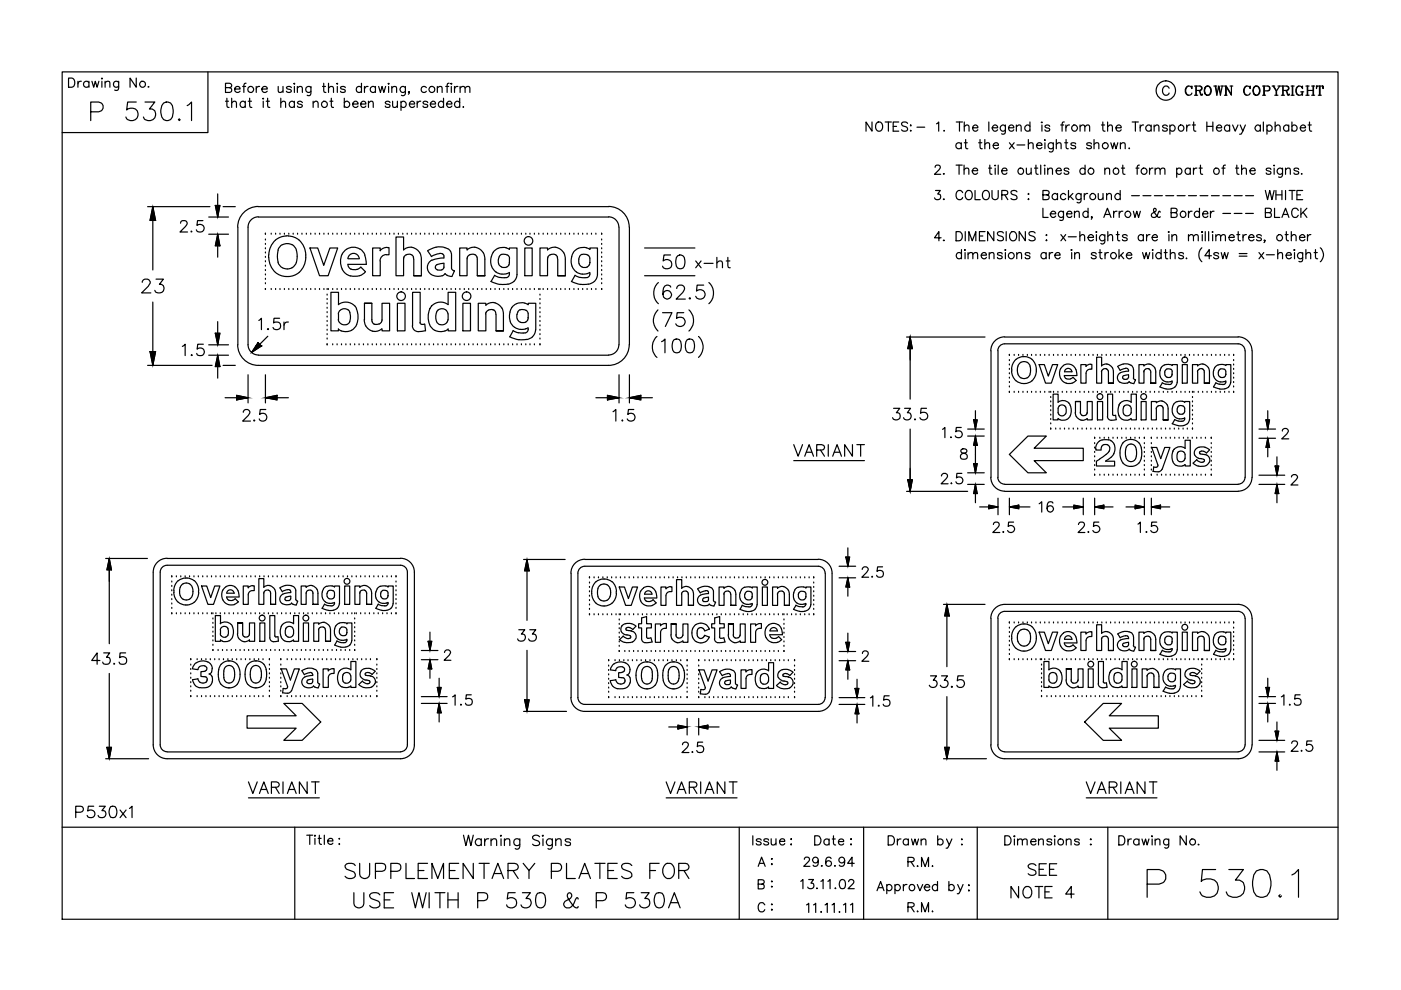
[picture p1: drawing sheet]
<svg xmlns="http://www.w3.org/2000/svg" width="297mm" height="210mm" viewBox="0 0 297 210" stroke-linecap="round" stroke-linejoin="round" font-family="sans-serif">
<g fill="none" stroke="#000" stroke-width=".25">
<path d="M13.2 15.2h270.5v179.7h-270.5zM14.5 16.6h.7a1.05 1.05 0 0 1 .7 .9 1.05 1.05 0 0 1-.7 1h-.7zM16.5 17.2v1.3M17.2 17.2a.58 .58 0 0 0-.7 .6M18.9 17.5a.64 .64 0 0 0-1-.1 .64 .64 0 0 0 0 .9 .64 .64 0 0 0 1-.1M18.9 17.2v1.3M19.5 17.2l.4 1.3 .3-1.3 .4 1.3 .4-1.3M21.6 17.2v1.3M21.6 16.6h.1l-.1 .2zM22.3 17.6a.67 .67 0 0 1 .9-.3l.1 1.2M22.3 17.2v1.3M25.2 17.2v1.5a.51 .51 0 0 1-.3 .5 .51 .51 0 0 1-.6-.1"/>
<path d="M25.2 17.5a.62 .62 0 0 0-.9-.1 .62 .62 0 0 0 0 .9 .62 .62 0 0 0 .9-.1M28.9 16.6v1.9l-1.3-1.9v1.9M31.5 18.3v.2l.1-.1M44.1 15.2v12.9h-30.9M47.8 18.6h.9l.3-.2 .1-.4-.2-.3h-1.1v1.9h.9l.3-.2a.53 .53 0 0 0-.3-.8M49.8 18.9h1.1a.62 .62 0 0 0-.7-.5 .62 .62 0 0 0-.5 .6 .62 .62 0 0 0 .5 .6l.7-.3M51.4 18.3h.7M52.2 17.7h-.4l-.1 .3v1.6M54.3 18.3v1.3M55 18.3a.58 .58 0 0 0-.7 .6M55.5 18.9h1.2a.57 .57 0 0 0-.6-.6 .57 .57 0 0 0-.6 .6v.2a.63 .63 0 0 0 .5 .5 .63 .63 0 0 0 .7-.3M59 18.3l.1 1.2 .4 .1 .5-.3"/>
<path d="M60 18.3v1.3M61.8 18.6a.65 .65 0 0 0-1.1 0l.3 .3 .7 .2 .1 .2a.65 .65 0 0 1-1.1 0M62.4 18.3v1.3M62.4 17.7v.2zM63 18.7l.5-.4 .5 .1 .1 1.2M63 18.3v1.3M65.9 18.3l-.1 1.8-.2 .2-.5-.1M65.9 18.6a.62 .62 0 0 0-.9-.1 .62 .62 0 0 0 0 .9 .62 .62 0 0 0 .9-.1M68.4 18.3h.6M68.6 17.7v1.6l.1 .2 .4 .1M69.7 18.7l.4-.4 .5 .1 .1 1.2M69.7 17.7v1.9"/>
<path d="M71.5 18.3v1.3M71.5 17.7v.2zM73.2 18.6a.62 .62 0 0 0-1 0 .9 .9 0 0 0 .9 .4l.1 .3a.62 .62 0 0 1-1 0M76.6 18.6a.62 .62 0 0 0-.9-.1 .62 .62 0 0 0 0 .9 .62 .62 0 0 0 .9-.1M76.6 17.7v1.9M77.3 18.3v1.3M78 18.3a.64 .64 0 0 0-.7 .6M79.6 18.6a.62 .62 0 0 0-.9-.1 .62 .62 0 0 0 0 .9 .62 .62 0 0 0 .9-.1M79.6 18.3v1.3M80.3 18.3l.4 1.3 .3-1.3 .4 1.3 .4-1.3M82.4 18.3v1.3M82.4 17.7h.1l-.1 .2z"/>
<path d="M83.1 18.7a.67 .67 0 0 1 .9-.3l.1 1.2M83.1 18.3v1.3M86 18.3v1.5a.53 .53 0 0 1-.9 .4M86 18.6a.64 .64 0 0 0-1-.1 .64 .64 0 0 0 0 .9 .64 .64 0 0 0 1-.1M86.8 19.5h-.2h.2l-.2 .5M90.4 18.6a.62 .62 0 0 0-.9-.1 .62 .62 0 0 0 0 .9 .62 .62 0 0 0 .9-.1M92.7 18.7l.5-.4 .5 .1v1.2M92.7 18.3v1.3M94.5 18.3h.6M95.2 17.7h-.3l-.1 .3v1.6M95.7 18.3v1.3M95.7 17.7h.1l-.1 .2z"/>
<path d="M96.4 18.3v1.3M97.1 18.3a.58 .58 0 0 0-.7 .6M97.6 18.7l.4-.4 .5 .1 .1 1.2M97.6 18.3v1.3M98.6 18.7a.67 .67 0 0 1 .9-.3l.1 1.2M247.9 18.7a.72 .72 0 0 0-.9-.5 .72 .72 0 0 0-.5 .8 .85 .85 0 0 0 .2 .9 .85 .85 0 0 0 .9 .2l.3-.4M252 18.2a1.08 1.08 0 0 0-.6 1 1.08 1.08 0 0 0 .6 1M252.6 18.5l.1 .3v-.6l-.1 .3a.73 .73 0 0 0-.8-.2 .73 .73 0 0 0-.5 .7 .86 .86 0 0 0 .2 .9 .86 .86 0 0 0 .9 .2l.3-.4M253.3 18.2h1.1l.4 .2 .1 .4-.3 .3-1 .1M253.5 18.2v2M253.6 18.2v2M254.1 19.2l.3 .1 .2 .7h.3"/>
<path d="M254.3 19.3l.3 .8 .3 .1v-.3M254.4 18.2l.4 .4-.2 .4-.2 .2M256 18.2a1.02 1.02 0 0 0-.7 1.1 1.02 1.02 0 0 0 .8 .9 1 1 0 0 0 .7-1 1 1 0 0 0-.8-1 1.13 1.13 0 0 0 0 2M256.1 18.2a1.09 1.09 0 0 1 .6 1 1.09 1.09 0 0 1-.6 1M257.4 18.2h.6M257.7 18.2l.3 2 .4-2 .4 2 .3-2M257.7 18.2l.3 1.5M258.5 18.2l.3 1.5M258.8 18.2h.6M259.6 18.2h.4M259.9 18.2v2M260.8 18.2h.6"/>
<path d="M261.1 18.2v2l-1.1-1.8M264.3 18.2a1.12 1.12 0 0 0 0 2M265 18.5l.1 .3v-.6l-.1 .3a.73 .73 0 0 0-.9-.2 .73 .73 0 0 0-.4 .7v.5a.72 .72 0 0 0 .6 .7 .72 .72 0 0 0 .8-.5M266.3 18.2a1.06 1.06 0 0 0-.7 1 1.06 1.06 0 0 0 .7 1 .98 .98 0 0 0 .8-1 .98 .98 0 0 0-.8-1 1.13 1.13 0 0 0 0 2M266.5 18.2a1.09 1.09 0 0 1 .6 1 1.09 1.09 0 0 1-.6 1M267.7 18.2h1.1l.3 .1 .2 .3-.2 .6-1 .1M267.9 18.2v2M268.1 18.2v2M268.8 18.2a.52 .52 0 0 1 .4 .6 .52 .52 0 0 1-.4 .5M269.7 18.2h.6M269.9 18.2l.7 1.1v.9M270 18.2l.7 1.1v.9"/>
<path d="M270.9 18.2h.6M271.3 18.2l-.6 1.1M271.7 18.2h1.1l.4 .2v.6l-.4 .2h-.8M272 18.2v2M272.5 19.2l.3 .1 .3 .7h.3M272.7 19.3l.3 .8 .3 .1 .1-.3M272.8 18.2l.4 .4-.1 .4-.3 .2M273.7 18.2h.7M274 18.2v2M274.1 18.2v2M275.4 18.2a1.12 1.12 0 0 0 0 2M275.8 19.5h.6"/>
<path d="M276.1 18.5l.1 .3v-.6l-.1 .3a.72 .72 0 0 0-.9-.2 .72 .72 0 0 0-.4 .7 .83 .83 0 0 0 .1 .9 .83 .83 0 0 0 1 .2l.2-.2M276.1 19.5v.7M276.2 19.5v.7M276.9 18.2h.7M277.2 18.2v2M277.3 18.2v2M277.3 19.2h1.1M278.1 18.2h.6M278.4 18.2v2M278.5 18.2v2M279.2 18.2l-.1 .6v-.6h1.4v.6l-.1-.6M279.8 18.2v2"/>
<path d="M279.9 18.2v2M19.2 23.7h1.7a1.04 1.04 0 0 0 1-1 1.04 1.04 0 0 0-1-1.1h-1.7v4M28.9 21.6h-1.8l-.2 1.7a1.37 1.37 0 0 1 2 0 1.37 1.37 0 0 1-.2 2 1.37 1.37 0 0 1-2-.5M30.7 21.6h2.1l-1.1 1.5a1.23 1.23 0 0 1 1.3 1.1 1.23 1.23 0 0 1-1.1 1.4 1.12 1.12 0 0 1-1.5-.8M34.7 21.8a1.23 1.23 0 0 1 1.8 .6 3.3 3.3 0 0 1-.3 3 1.23 1.23 0 0 1-1.9-.6 2.99 2.99 0 0 1 .4-3zM38 25.2l-.2 .2 .2 .2 .2-.2M39.7 22.4l.9-.8v4M47.8 21.5h.6M48.1 20.8v1.6l.1 .3 .4 .1M49.1 21.8l.5-.3 .5 .1v1.2M49.1 20.8v2M52 21.8a.61 .61 0 0 0-.9-.1 .61 .61 0 0 0 0 .9 .61 .61 0 0 0 .9-.1"/>
<path d="M52 21.5v1.3M52.6 21.5h.7M52.9 20.8v1.6l.1 .3 .4 .1M55.8 21.5v1.3M55.8 20.8v.2zM56.4 21.5h.7M56.7 20.8v1.6l.1 .3 .4 .1M59.5 21.8l.5-.3 .5 .1 .1 1.2M59.5 20.8v2M62.4 21.8a.61 .61 0 0 0-.9-.1 .61 .61 0 0 0 0 .9 .61 .61 0 0 0 .9-.1M62.4 21.5v1.3M64.1 21.8a.6 .6 0 0 0-1.1 0l.3 .3 .7 .1 .1 .3a.6 .6 0 0 1-1.1 0"/>
<path d="M66.4 21.8l.5-.3 .4 .1 .2 1.2M66.4 21.5v1.3M69.9 21.5h.7M70.2 20.8v1.6l.1 .3 .4 .1M73 21.8a.63 .63 0 0 1 .9-.2 .63 .63 0 0 1 0 1 .63 .63 0 0 1-.9-.1M73 20.8v2M74.8 22.1h1.1a.61 .61 0 0 0-.8-.6 .61 .61 0 0 0-.2 1 .6 .6 0 0 0 1 0M76.5 22.1h1.1a.55 .55 0 0 0-.6-.7 .55 .55 0 0 0-.5 .7 .6 .6 0 0 0 .3 .6 .6 .6 0 0 0 .8-.2M78.1 21.8l.5-.3 .5 .1v1.2M78.1 21.5v1.3M82.7 21.8a.57 .57 0 0 0-1 0 .9 .9 0 0 0 .9 .4l.1 .3a.57 .57 0 0 1-1 0M83.2 21.5l.1 1.2 .5 .1 .5-.4"/>
<path d="M84.3 21.5v1.3M85 21.8a.61 .61 0 0 1 .9-.1 .61 .61 0 0 1 0 .9 .61 .61 0 0 1-.9-.1M85 21.5v1.9M86.8 22.1h1.1a.55 .55 0 0 0-.6-.7 .55 .55 0 0 0-.5 .7 .6 .6 0 0 0 .4 .6 .6 .6 0 0 0 .7-.2M88.4 21.5v1.3M89.2 21.5a.72 .72 0 0 0-.8 .6M90.7 21.8a.57 .57 0 0 0-1 0 .9 .9 0 0 0 .9 .4l.1 .3a.57 .57 0 0 1-1 0M91.2 22.1h1.1a.56 .56 0 0 0-.5-.7 .56 .56 0 0 0-.6 .7 .6 .6 0 0 0 .4 .6 .6 .6 0 0 0 .7-.2M94 21.8a.61 .61 0 0 0-.9-.1 .61 .61 0 0 0 0 .9 .61 .61 0 0 0 .9-.1M94 20.8v2M94.7 22.1h1.1a.57 .57 0 0 0-.6-.7 .57 .57 0 0 0-.5 .7v.1a.61 .61 0 0 0 .4 .6 .61 .61 0 0 0 .7-.3M97.5 21.8a.61 .61 0 0 0-.9-.1 .61 .61 0 0 0 0 .9 .61 .61 0 0 0 .9-.1"/>
<path d="M97.5 20.8v2M98.2 22.6v.2l.1-.1M184.9 25.9v1.9l-1.3-1.9v1.9M185.8 26.2a.72 .72 0 0 1 .9-.3 .72 .72 0 0 1 .4 .7 .85 .85 0 0 1-.2 .9 .85 .85 0 0 1-.9 .2 1.2 1.2 0 0 1-.2-1.5zM187.7 25.9h1.3M188.4 25.9v1.9M189.4 26.8h.7M190.6 25.9h-1.2v1.9h1.2M192.4 26.2a.71 .71 0 0 0-.7-.4 .71 .71 0 0 0-.6 .5l.2 .3 .9 .4a.5 .5 0 0 1 0 .7 .87 .87 0 0 1-1.1-.2M193 27.7h.2zM193.1 26.5v.2zM194.4 27h1.7"/>
<path d="M198.3 35.5l.3-.5 .6 .1 .2 .3-.3 .6-1 1h1.3M198.6 26.2l.4-.3v1.9M200.1 36.8l-.1 .1h.2M200.2 27.6v.2l.1-.1M202.7 35h1.3M202.7 25.9h1.4M203.3 35v2M203.4 25.9v1.9M203.8 30.5a.64 .64 0 0 0-.9-.1 .64 .64 0 0 0 0 1 .64 .64 0 0 0 .9-.1M203.8 30.3v1.2M204.4 36l.5-.4 .4 .1 .1 1.3M204.4 35v2"/>
<path d="M204.4 26.9l.5-.4 .5 .1 .1 1.2M204.4 25.9v1.9M204.4 30.3h.7M204.7 29.6v1.6l.1 .3h.4M206.1 36.2h1.2a.6 .6 0 0 0-.9-.5 .6 .6 0 0 0-.1 1 .56 .56 0 0 0 .5 .3 .56 .56 0 0 0 .5-.3M206.2 27.1h1.1a.55 .55 0 0 0-.5-.6 .55 .55 0 0 0-.6 .6 .6 .6 0 0 0 .4 .7 .6 .6 0 0 0 .7-.3M207.5 30.3h.7M207.8 29.6v1.6l.1 .3h.4M208.8 30.6l.5-.3 .4 .1 .1 1.1M208.8 29.6v1.9M209.6 35.6h.6M209.6 25.9v1.9"/>
<path d="M209.9 35v1.6v.3l.4 .1M210.4 27.1h1.1a.57 .57 0 0 0-.6-.6 .57 .57 0 0 0-.5 .6v.2a.61 .61 0 0 0 .4 .5 .61 .61 0 0 0 .7-.3M210.6 30.8h1.1a.6 .6 0 0 0-.9-.5 .6 .6 0 0 0-.1 1 .62 .62 0 0 0 1 0M210.9 35.1h.2zM211 35.6v1.4M211.6 35v2M212.4 36.2h1.1a.6 .6 0 0 0-.8-.5 .6 .6 0 0 0-.2 1 .57 .57 0 0 0 1 0M213.2 26.5l-.1 1.8-.3 .1h-.4M213.2 26.8a.61 .61 0 0 0-.9-.1 .61 .61 0 0 0 0 .9 .61 .61 0 0 0 .9-.1M213.8 27.1h1.1a.55 .55 0 0 0-.5-.6 .55 .55 0 0 0-.6 .6 .6 .6 0 0 0 .4 .7 .6 .6 0 0 0 .7-.3M214 30.3l1 1.2M215 30.3l-1 1.2"/>
<path d="M215.5 26.9l.5-.4 .4 .1 .1 1.2M215.5 26.5v1.3M215.6 30.7h1.7M217.6 35.6l.1 1.3 .5 .1 .4-.4M218 30.6a.67 .67 0 0 1 1-.2v1.1M218 29.6v1.9M218.4 26.8a.61 .61 0 0 0-.9-.1 .61 .61 0 0 0 0 .9 .61 .61 0 0 0 .9-.1M218.4 25.9v1.9M218.6 35.6v1.4M219.3 35.6h.7M219.6 35v1.6l.1 .3 .4 .1M219.8 30.8h1.1a.57 .57 0 0 0-.6-.6 .57 .57 0 0 0-.5 .6v.2a.63 .63 0 0 0 .4 .5 .63 .63 0 0 0 .7-.2"/>
<path d="M220.7 35v2M220.8 26h.2zM220.9 26.5v1.3M221.4 35.1h.2zM221.5 35.6v1.4M221.5 29.6v.2zM221.5 30.3v1.2M222.1 36l.5-.4 .5 .1 .1 1.3M222.1 35.6v1.4M222.6 26.8a.57 .57 0 0 0-1.1 0l.3 .3 .7 .2 .1 .2a.57 .57 0 0 1-1.1 0M223.3 30.3v1.5a.51 .51 0 0 1-.3 .4 .51 .51 0 0 1-.5-.1M223.3 30.5a.62 .62 0 0 0-.9-.1 .62 .62 0 0 0 0 1 .62 .62 0 0 0 .9-.1"/>
<path d="M223.9 36.2h1.1v-.2a.64 .64 0 0 0-1.1 0 .64 .64 0 0 0 .5 1h.3l.3-.3M224 30.6l.4-.3 .5 .1 .1 1.1M224 29.6v1.9M224.9 26.5h.6M225.7 25.9l-.4 .1-.1 .2v1.6M225.7 30.3h.7M226 26.5v1.3M226 29.6v1.6l.1 .3h.4M226.6 35.9a.57 .57 0 0 0-1 0l.1 .2 .8 .3 .1 .3a.57 .57 0 0 1-1 0M226.8 26.5a.72 .72 0 0 0-.8 .6M228.1 30.5a.62 .62 0 0 0-1.1 0 .9 .9 0 0 0 1 .5l.1 .3a.62 .62 0 0 1-1.1 0M229 26.9l.5-.4 .4 .1 .1 1.2"/>
<path d="M229 26.5v1.3M230 26.9l.5-.4 .4 .1 .1 1.2M230.1 35.9a.61 .61 0 0 0-1-.1 .61 .61 0 0 0 0 1 .61 .61 0 0 0 1-.1M230.1 35v2M231.4 30.5a.62 .62 0 0 0-1 0 .9 .9 0 0 0 .9 .5l.1 .3a.62 .62 0 0 1-1 0M232 30.6l.4-.3 .5 .1 .1 1.1M232 29.6v1.9M233.5 26.5h.7M233.8 25.9v1.5l.1 .3 .4 .1M234.2 36l.5-.4 .5 .1 .1 1.3M234.2 35.6v1.4M234.8 26.9l.5-.4 .5 .1 .1 1.2"/>
<path d="M234.8 25.9v1.9M235.5 30.3l.4 1.2 .3-1.2 .4 1.2 .4-1.2M236.6 27.1h1.1a.55 .55 0 0 0-.5-.6 .55 .55 0 0 0-.6 .6 .6 .6 0 0 0 .4 .7 .6 .6 0 0 0 .7-.3M237.5 30.6l.5-.3 .5 .1 .1 1.1M237.5 30.3v1.2M237.8 35.6h.6M238.1 35v1.6v.3l.4 .1M239.4 31.4v.1h.1M240 25.9h1.4M240.7 25.9v1.9M240.8 35.6h.7M241.6 35l-.4 .1-.1 .3v1.6"/>
<path d="M241.7 26.5v1.3M242.5 26.5a.65 .65 0 0 0-.8 .6M243.7 35.6v1.4M244.1 26.8a.63 .63 0 0 0-1-.1 .63 .63 0 0 0 0 .9 .63 .63 0 0 0 1-.1M244.1 26.5v1.3M244.4 35.6a.63 .63 0 0 0-.7 .6M244.7 26.9l.5-.4 .4 .1 .1 1.2M244.7 26.5v1.3M244.9 36l.5-.4 .4 .1 .2 1.3M244.9 35.6v1.4M246 36l.4-.4 .5 .1 .1 1.3M247.5 26.8a.57 .57 0 0 0-1 0 .9 .9 0 0 0 .9 .5l.1 .2a.57 .57 0 0 1-1 0"/>
<path d="M248 26.8a.61 .61 0 0 1 .9-.1 .61 .61 0 0 1 0 .9 .61 .61 0 0 1-.9-.1M248 26.5v1.9M249.5 35.9a.61 .61 0 0 1 .9-.1 .61 .61 0 0 1 0 1 .61 .61 0 0 1-.9-.1M249.5 35.6v2M251.6 26.5v1.3M252.3 26.5a.65 .65 0 0 0-.7 .6M252.4 35.9a.61 .61 0 0 0-.9-.1 .61 .61 0 0 0 0 1 .61 .61 0 0 0 .9-.1M252.4 35.6v1.4M252.8 26.5h.7M253 35.6v1.4M253.1 25.9v1.5l.1 .3 .3 .1M253.3 20.2h.6"/>
<path d="M253.8 35.6a.58 .58 0 0 0-.8 .6M254.2 35.6h.7M254.5 35v1.6l.1 .3 .4 .1M255.9 26.8h1.2M255.9 25.9v1.9M257.1 25.9v1.9M257.9 27.1h1.1a.56 .56 0 0 0-.5-.6 .56 .56 0 0 0-.6 .6 .6 .6 0 0 0 .4 .7 .6 .6 0 0 0 .7-.3M259.1 35.6h.6M259.6 20.2h.6M259.8 35l-.4 .1-.1 .3v1.6M260.7 26.8a.61 .61 0 0 0-.9-.1 .61 .61 0 0 0 0 .9 .61 .61 0 0 0 .9-.1M260.7 26.5v1.3"/>
<path d="M261.1 20l-1.1-1.8v2M261.3 26.5l.6 1.3 .6-1.3M262 35.6h.6M262.2 35v1.6l.1 .3 .4 .1M262.9 26.5l.6 1.3 .5-1.3M263.2 36l.5-.4 .5 .1 .1 1.3M263.2 35v2M263.5 27.8l-.4 .6h-.3M265 36.2h1.1v-.2a.64 .64 0 0 0-1.1 0 .64 .64 0 0 0 .5 1h.3l.3-.3M267.2 26.8a.63 .63 0 0 0-.9-.1 .63 .63 0 0 0 0 .9 .63 .63 0 0 0 .9-.1M267.2 26.5v1.3M267.7 20.2h.6"/>
<path d="M267.9 25.9v1.9M268.6 26.8a.61 .61 0 0 1 .9-.1 .61 .61 0 0 1 0 .9 .61 .61 0 0 1-.9-.1M268.6 26.5v1.9M269.5 35.9a.56 .56 0 0 0-.5-.3 .56 .56 0 0 0-.6 .3l.1 .2 .9 .3 .1 .3a.56 .56 0 0 1-.5 .3 .56 .56 0 0 1-.6-.3M270.1 35.6v1.4M270.1 35v.2zM270.3 20.2h.6M270.4 26.9l.4-.4 .5 .1 .1 1.2M270.4 25.9v1.9M271.7 20.2h.6M271.9 35.6l-.1 1.8-.3 .2-.4-.1M271.9 35.9a.63 .63 0 0 0-.9-.1 .63 .63 0 0 0 0 1 .63 .63 0 0 0 .9-.1"/>
<path d="M272.6 36l.4-.4 .5 .1 .1 1.3M272.6 35.6v1.4M273.2 26.8a.61 .61 0 0 0-.9-.1 .61 .61 0 0 0 0 .9 .61 .61 0 0 0 .9-.1M273.2 26.5v1.3M273.7 20.2h.7M273.9 26.8a.61 .61 0 0 1 .9-.1 .61 .61 0 0 1 0 .9 .61 .61 0 0 1-.9-.1M273.9 25.9v1.9M275.4 35.9a.57 .57 0 0 0-1.1 0l.1 .2 .9 .3 .1 .3a.57 .57 0 0 1-1.1 0M275.7 27.1h1.1a.55 .55 0 0 0-.6-.6 .55 .55 0 0 0-.5 .6 .6 .6 0 0 0 .4 .7 .6 .6 0 0 0 .7-.3M276 36.8l-.1 .1h.2M276.9 20.2h.7M277.3 26.5h.7"/>
<path d="M277.6 25.9v1.5l.1 .3 .4 .1M278.1 20.2h.6M279.5 20.2h.6M30.2 59.9l.3-.6 .8-.1a.72 .72 0 0 1 .4 1.1l-1.7 1.8h2M31.3 43.8h13.2M32.4 43.8l.6 2.9h-1.2zM32.4 43.8v13.4M33.1 59.2h1.5l-.8 1.1a.94 .94 0 0 1 1 1.1 .94 .94 0 0 1-1.3 .7l-.4-.1-.3-.4M38.3 47.3l.1-.3a.86 .86 0 0 1 1.2 0l.1 .2-.1 .5-1.4 1.5h1.6M40.6 49l-.1 .1h.2M43 46.8h-1.1l-.1 1a.87 .87 0 0 1 1.3 0 .87 .87 0 0 1-.2 1.3 .87 .87 0 0 1-1.3-.4M44.3 46h4.1"/>
<path d="M44.3 49.7h4.1M45.6 43.6h1l-.4 2.4zM46.2 41.1v4.9M46.2 49.7v4.8M46.2 49.7l.4 2.4h-1zM47.3 43.8h2.6M50.4 48.2v24.9a4.4 4.4 0 0 0 4.4 4.4M52.6 48.2v24.9a2.18 2.18 0 0 0 2.2 2.2M54.8 46a2.18 2.18 0 0 0-2.2 2.2M54.8 43.8a4.4 4.4 0 0 0-4.4 4.4M54.8 46h74.2M54.8 43.8h74.2"/>
<path d="M56.3 49.7h.1M56.3 50.9h.1M56.3 51.8h.1M56.3 52.7h.1M56.3 53.6h.1M56.3 54.6h.1M56.3 55.5h.1M56.3 56.4h.1M56.3 57.4h.1M56.3 58.3h.1M56.3 59.2h.1M57.5 49.7h.1"/>
<path d="M58.4 49.7h.1M59 53.1a4.8 4.8 0 0 0 0 2.5M59.4 49.7h.1M59.9 51.8l-.6 .5-.4 .7M60.3 49.7h.1M60.7 50l-1 .2-1.3 .7M60.7 50h.4M61.2 50l.9 .2 1.3 .7M61.2 49.7h.1M61.9 51.8l.6 .5 .3 .7M61.9 51.9a2.18 2.18 0 0 0-2 0M62.2 49.7h.1"/>
<path d="M62.8 53.1a4.8 4.8 0 0 1 0 2.5M62.8 55.6a2.05 2.05 0 0 1-1.9 1.4 2.05 2.05 0 0 1-2-1.4M63.1 49.7h.1M63.4 50.9a4.7 4.7 0 0 1-.8 7.4 4 4 0 0 1-5.6-4.3l.4-1.7 1-1.4M64 49.7h.1M65 49.7h.1M65.7 52.6h1.7l1.2 3.7 1.3-3.7h1.7l-2 5.9h-1.9zM65.9 49.7h.1M66.8 49.7h.1M67.7 49.7h.1M68.7 49.7h.1M69.6 49.7h.1"/>
<path d="M70.5 49.7h.1M71.5 49.7h.1M72.4 49.7h.1M73.3 49.7h.1M73.8 54.9h2.4M74.3 49.7h.1M74.4 57l.7 .2 .6-.1M75.2 49.7h.1M76.1 49.7h.1M76.2 54.8a1.21 1.21 0 0 0-1.2-1.1 1.21 1.21 0 0 0-1.2 1.1M76.3 52.8a2.8 2.8 0 0 0-3.1 .2 2.8 2.8 0 0 0-1 3l.2 .5a2.66 2.66 0 0 0 1.9 2M76.3 52.8l.7 .5 .4 .8"/>
<path d="M76.5 56.6l-.8 .5M76.5 56.6l1 1a2.99 2.99 0 0 1-3.2 .9M77.1 49.7h.1M77.3 54.1l.4 1.9M77.7 56h-3.9a1.16 1.16 0 0 0 .6 1.1M78 49.7h.1M78.9 49.7h.1M79.8 49.7h.1M80.6 53.2v-.6h-1.6v5.9h1.6v-3.2M80.7 49.7h.1M81.7 49.7h.1M81.9 54a1.33 1.33 0 0 0-1.3 1.3"/>
<path d="M82.1 52.5a1.97 1.97 0 0 0-1.5 .6M82.1 52.5h.4v1.5h-.6M82.6 49.7h.1M83.5 49.7h.1M84.5 49.7h.1M85.4 49.7h.1M85.6 53v-2.8h-1.6v8.3h1.6v-3.6M85.7 54.5l-.1 .4M86.3 49.7h.1M87 53.9l.2 .1M87.1 53.9l-1 .1-.5 .5M87.3 49.7h.1"/>
<path d="M87.3 54l.4 .5M87.5 52.5h-1l-.9 .5M87.6 52.5l.9 .5 .5 .6M87.6 54.5l.1 .4M87.7 54.9v3.6h1.6h-1.6M88.2 49.7h.1M89 53.6l.3 1v3.9M89.1 49.7h.1M90.1 49.7h.1M90.7 53.2l.8 1.2M91 49.7h.1M91.6 55.1a1.86 1.86 0 0 0-.9 2.3 1.86 1.86 0 0 0 2.1 1.2l1.2-.2 .4-.4"/>
<path d="M91.9 49.7h.1M92.3 56.8l.5 .4M92.9 49.7h.1M93.2 53.8l-1.1 .3-.7 .3M93.2 53.7l.6 .1 .3 .5M93.8 49.7h.1M94.1 54.7l-1.5 .2-1 .3M94.1 55.8l-.7 .1a.92 .92 0 0 0-1.1 .7v.2M94.1 56.6a.96 .96 0 0 1-1.3 .6M94.1 54.3v.4M94.1 55.8v.9M94.3 52.5l.6 .2"/>
<path d="M94.3 52.5a4.4 4.4 0 0 0-3.6 .7M94.4 58l.4 .4M94.7 49.7h.1M94.8 58.4l1 .2M94.9 52.7a1.5 1.5 0 0 1 .8 1.3M95.6 49.7h.1M95.7 56.8l.1 .3 .4 .3M95.7 54.1v2.8M96.2 57.4h.2l-.6 1.2M96.6 49.7h.1M97.5 49.7h.1M98.4 49.7h.1"/>
<path d="M99 53v-.4h-1.5v5.9h1.5v-3.6M99.1 54.5l-.1 .4M99.4 49.7h.1M100.3 49.7h.1M100.5 53.9l-.9 .1-.5 .5M100.5 53.9l.3 .1M100.8 54l.3 .3 .1 .6M101 52.5h-1l-1 .5M101 52.5l1 .5 .5 .6M101.2 54.9v3.6h1.6h-1.6M101.2 49.7h.1M102.2 49.7h.1"/>
<path d="M102.5 53.6l.3 1v3.9M103.1 49.7h.1M104 49.7h.1M104.2 56.4a2.52 2.52 0 0 0 2.2 1.7M104.9 58.4l1.1 .4M104.9 58.4l-.8 1.3 2 .6M105 49.7h.1M105.7 55.9a1.32 1.32 0 0 0 1.7 .7M105.9 54.4l-.3 .9 .1 .6M105.9 49.7h.1M106 58.8h1.4M106.3 54l.6-.1 .6 .2"/>
<path d="M106.3 53.9l-.5 .5M106.8 49.7h.1M107.3 52.6l.7 .3M107.3 52.5a2.73 2.73 0 0 0-3.2 3.5l.1 .4M107.5 58l-1.1 .1M107.6 54l.4 .5v1.1M107.8 49.7h.1M108 55.7l-.2 .6-.3 .3M108 58.1a.78 .78 0 0 1-.6 .8M108 57.8v.3M108 52.9v-.3h1.6v5.6a2.18 2.18 0 0 1-1.9 2.1M108 57.8l-.5 .2"/>
<path d="M108.7 49.7h.1M109.6 49.7h.1M110.5 49.7h.1M111.3 52.6h1.5v5.9h-1.5zM111.5 49.7h.1M112.4 49.7h.1M113.3 49.7h.1M114.2 49.7h.1M115.2 49.7h.1M116.1 49.7h.1M116.1 53v-.4h-1.6v5.9h1.6v-3.6M116.2 54.5l-.1 .4"/>
<path d="M117 49.7h.1M117.6 53.9l-1 .1-.4 .5M117.6 53.9l.2 .1M117.8 54l.4 .5M118 49.7h.1M118.1 52.5h-1.1l-.9 .5M118.1 52.5l1 .5 .4 .6M118.2 54.5v.4M118.3 54.9v3.6h1.6h-1.6M118.9 49.7h.1M119.6 53.6l.2 1 .1 3.9M119.8 49.7h.1"/>
<path d="M120.7 49.7h.1M121.1 59.7l2 .6M121.3 56.4l.4 .7 .5 .6M121.7 49.7h.1M122.2 57.7a2.74 2.74 0 0 0 2.3 .3M122.6 49.7h.1M122.7 54.9a1.25 1.25 0 0 0 .6 1.6 1.25 1.25 0 0 0 1.6-.4M122.9 54.4l-.2 .6M123 58.8h1.5M123.1 58.8l-1.2-.4-.7 1.3M123.4 53.9l-.5 .5M123.4 54l.6-.1a1.01 1.01 0 0 1 1.1 .9"/>
<path d="M123.5 49.7h.1M124.3 52.5a2.69 2.69 0 0 0-3.1 3.5l.1 .4M124.4 52.6l.7 .3M124.5 49.7h.1M125 57.8l-.5 .2M125.1 55.7l-.1 .4M125.1 58.1a.78 .78 0 0 1-.6 .8M125.1 52.9v-.3h1.6v5.6a2.18 2.18 0 0 1-1.9 2.1M125.1 57.8v.3M125.1 54.8v.8M125.4 49.7h.1M126.3 49.7h.1"/>
<path d="M127.6 59.2h.1M127.6 58.3h.1M127.6 57.4h.1M127.6 56.4h.1M127.6 55.5h.1M127.6 54.6h.1M127.6 53.6h.1M127.6 52.7h.1M127.6 51.8h.1M127.6 50.9h.1M127.6 49.7h.1M129 46a2.18 2.18 0 0 1 2.2 2.2"/>
<path d="M129 43.8a4.4 4.4 0 0 1 4.4 4.4M131.2 48.2v24.9M133.4 48.2v24.9M136.7 58.5h10.6M136.7 52.6h10.6M139.6 59.9a3 3 0 0 0 0 4.5M142.2 54.1h-1.4l-.2 1.2a1.03 1.03 0 0 1 1.6 0 1.03 1.03 0 0 1-.2 1.5 1.03 1.03 0 0 1-1.5-.4M143.7 54.2a.93 .93 0 0 1 1.4 .4 2.46 2.46 0 0 1-.3 2.3 .98 .98 0 0 1-1.4-.5 2.4 2.4 0 0 1 .3-2.2zM147.5 55.3l1.1 1.5M148.6 55.3l-1.1 1.5M149.3 55.8h1.9M150.3 59.9a3 3 0 0 1 0 4.5"/>
<path d="M152 55.8l.5-.5 .5 .1 .2 1.4M152 54.6v2.2M154 55.3h.7M154.3 54.6v1.7l.1 .4 .4 .1M198.3 40.4h1.1l-.6 .7a.65 .65 0 0 1 .6 1 .65 .65 0 0 1-1.1 .1l-.2-.2M199.5 50.4h-1.4l1-1.3v2M200.1 50.9l-.1 .1h.2M200.1 42.2h-.1h.2M202.7 49.1h.6a1.03 1.03 0 0 1 .7 1 1.03 1.03 0 0 1-.7 1h-.6zM203.8 53.8a.61 .61 0 0 0-.9 0 .61 .61 0 0 0 0 .9 .61 .61 0 0 0 .9-.1M203.8 52.9v2M204.1 40.9a.72 .72 0 0 0-.8-.5 .72 .72 0 0 0-.6 .7 .83 .83 0 0 0 .2 1 .83 .83 0 0 0 .9 .1l.3-.3"/>
<path d="M204.6 53.6v1.3M204.6 52.9v.2zM204.7 49.1v2M205 40.5a.95 .95 0 0 1 1.1 .4 .95 .95 0 0 1-.1 1.2 .74 .74 0 0 1-.9 .2 .74 .74 0 0 1-.4-.7 1.15 1.15 0 0 1 .3-1.1zM205.2 53.9l.5-.3h.5l.1 1.3M205.2 53.6v1.3M205.4 51.1v-2l.7 2 .8-2v2M206.3 53.9l.4-.3h.5l.1 1.3M206.7 40.4v1.9h1.1M207.7 50h.7M208 54.1h1.1v-.2a.64 .64 0 0 0-1.1 0 .64 .64 0 0 0 .5 1h.3l.3-.3M208.7 40.5a.95 .95 0 0 1 1.1 .4 .95 .95 0 0 1-.2 1.2 .74 .74 0 0 1-.8 .2 .74 .74 0 0 1-.5-.7 1.15 1.15 0 0 1 .4-1.1z"/>
<path d="M208.8 49.1h-1.1v2h1.1M209.7 53.9l.5-.3h.5v1.3M209.7 53.6v1.3M210.3 40.4v1.4a.66 .66 0 0 0 .7 .5 .66 .66 0 0 0 .6-.5v-1.4M210.7 49.1v2l-1.3-2v2M212.4 41.3l1.1-.1 .2-.3-.1-.3-.4-.2h-.8v1.9M212.5 53.8a.56 .56 0 0 0-.5-.3 .56 .56 0 0 0-.5 .3l.1 .2 .8 .3 .1 .3a.56 .56 0 0 1-.5 .3 .56 .56 0 0 1-.5-.3M212.7 49.4a.71 .71 0 0 0-.7-.3 .71 .71 0 0 0-.5 .5l.1 .3 1 .3a.5 .5 0 0 1 0 .8 .94 .94 0 0 1-1.1-.2M213 41.3l.7 1M213.2 52.9v.2zM213.2 53.6v1.3M213.3 49.1v2"/>
<path d="M214.4 49.2a.95 .95 0 0 1 1.1 .4 .95 .95 0 0 1-.1 1.2 .74 .74 0 0 1-.9 .2 .74 .74 0 0 1-.4-.7 1.15 1.15 0 0 1 .3-1.1zM215.6 53.9l.4-.3h.5l.1 1.3M215.6 53.6v1.3M215.6 40.7a.71 .71 0 0 0-.7-.3 .71 .71 0 0 0-.6 .5l.2 .2 .9 .4a.5 .5 0 0 1 0 .7 .94 .94 0 0 1-1.1-.1M217.4 49.1v2l-1.3-2v2M217.9 41.1l.2-.1 .1 .1zM217.9 42.2h.3zM218.4 53.8a.57 .57 0 0 0-1 0v.2l.9 .3 .1 .3a.57 .57 0 0 1-1 0M219.5 49.4a.73 .73 0 0 0-.7-.3 .73 .73 0 0 0-.6 .5l.1 .3 1 .3 .2 .6a.92 .92 0 0 1-1.3 0M221.1 44.2v1.9h1.1M221.1 41.3l1.1-.1 .2-.3-.1-.3-.3-.2h-.9v1.9h.9a.51 .51 0 0 0 .4-.5 .51 .51 0 0 0-.4-.5M221.8 49.9l.1-.2 .1 .2z"/>
<path d="M221.8 51h.2zM221.8 53.8a.61 .61 0 0 0-.9 0 .61 .61 0 0 0 0 .9 .61 .61 0 0 0 .9-.1M221.8 53.6v1.3M222.5 53.6v1.3M222.7 45.3h1.1a.6 .6 0 0 0-.8-.5 .6 .6 0 0 0-.2 1 .56 .56 0 0 0 .5 .3 .56 .56 0 0 0 .5-.3M223.2 53.6a.58 .58 0 0 0-.7 .5M223.7 54.1h1.1v-.2a.64 .64 0 0 0-1.1 0 .64 .64 0 0 0 .4 1h.3l.4-.3M224.2 41.3a.64 .64 0 0 0-.9-.1 .64 .64 0 0 0 0 1 .64 .64 0 0 0 .9-.1M224.2 41v1.3M224.9 49.7l1 1.4M225.5 44.8l-.1 1.8-.3 .1h-.4M225.5 45.1a.61 .61 0 0 0-.9-.1 .61 .61 0 0 0 0 .9 .61 .61 0 0 0 .9-.1"/>
<path d="M225.9 49.7l-1 1.4M225.9 41.3a.62 .62 0 0 0-.9-.1 .62 .62 0 0 0 0 1 .62 .62 0 0 0 .9-.1M226.2 45.3h1.1a.6 .6 0 0 0-.9-.5 .6 .6 0 0 0-.2 1 .57 .57 0 0 0 1.1 0M226.5 50.2h1.7M226.5 40.4v1.9M226.9 41.6l.7 .7M227.1 53h.2zM227.2 53.6v1.3M227.5 41l-1 1M227.8 45.2l.5-.4 .4 .1 .1 1.2M227.8 44.8v1.3M227.9 53.9l.4-.3h.5l.1 1.3"/>
<path d="M227.9 53.6v1.3M229 50.1l.4-.4 .5 .2 .1 1.2M229 49.1v2M229.2 41v1.5a.51 .51 0 0 1-.3 .5 .51 .51 0 0 1-.5-.1M229.2 41.3a.62 .62 0 0 0-.9-.1 .62 .62 0 0 0 0 1 .62 .62 0 0 0 .9-.1M229.9 41v1.3M230.6 41a.65 .65 0 0 0-.7 .6M230.7 50.3h1.1a.57 .57 0 0 0-.5-.6 .57 .57 0 0 0-.6 .6v.2a.63 .63 0 0 0 .5 .6 .63 .63 0 0 0 .6-.3M230.7 45.1a.61 .61 0 0 0-.9-.1 .61 .61 0 0 0 0 .9 .61 .61 0 0 0 .9-.1M230.7 44.2v1.9M231.5 46h-.1h.1l-.1 .5M232.4 53.8a.6 .6 0 0 0-1 0l.9 .5 .1 .3a.6 .6 0 0 1-1 0"/>
<path d="M232.5 49.1v.2zM232.5 49.7v1.4M232.8 41l.1 1.2 .5 .1 .5-.3M233 53.6h.6M233.2 52.9v1.6l.2 .3 .3 .1M233.9 41v1.3M234 46.1l.8-1.9 .8 1.9M234.2 49.7v1.6a.54 .54 0 0 1-.8 .3M234.2 50a.64 .64 0 0 0-.9-.1 .64 .64 0 0 0 0 1 .64 .64 0 0 0 .9-.1M234.3 53.6v1.3M234.3 45.5h1M234.6 41.4l.5-.4 .5 .1v1.2"/>
<path d="M234.6 41v1.3M234.9 50.1l.4-.4 .5 .2 .1 1.2M234.9 49.1v2M235 53.6a.58 .58 0 0 0-.7 .5M236.1 44.8v1.3M236.7 49.7h.6M236.8 44.8a.58 .58 0 0 0-.7 .5M237 49.1v1.6v.3l.4 .1M237.3 52.9v2M237.3 44.8v1.3M237.5 41.3a.64 .64 0 0 0-.9-.1 .64 .64 0 0 0 0 1 .64 .64 0 0 0 .9-.1M237.5 40.4v1.9"/>
<path d="M237.6 54.1l.7 .8M238.1 44.8a.64 .64 0 0 0-.8 .5M238.2 53.6l-.9 .9M238.8 54.1h1.2a.61 .61 0 0 0-.9-.5 .61 .61 0 0 0-.2 1 .6 .6 0 0 0 1.1 0M239 50a.57 .57 0 0 0-1 0 .9 .9 0 0 0 .9 .5l.1 .3a.62 .62 0 0 1-1 0M239.9 41.5h1.7M240.3 44.8l.3 1.3 .4-1.3 .4 1.3 .4-1.3M242.2 53.6l.4 1.3 .4-1.3 .4 1.3 .4-1.3M242.3 41.5h1.7M242.4 50a.62 .62 0 0 0-.9 0 .62 .62 0 0 0 0 .9 .62 .62 0 0 0 .9-.1M242.4 49.7v1.4M243.1 49.7v1.4"/>
<path d="M243.8 49.7a.65 .65 0 0 0-.7 .6M244.3 50.3h1.1a.56 .56 0 0 0-.6-.6 .56 .56 0 0 0-.5 .6 .61 .61 0 0 0 .3 .7 .61 .61 0 0 0 .8-.2M244.4 52.9v.2zM244.4 53.6v1.3M244.7 41.5h1.7M246 45l-.2-.2-.1 .1-.3 .7a.7 .7 0 0 1-.6 .5 .7 .7 0 0 1-.7-.4l.2-.4 .7-.5a.38 .38 0 0 0-.2-.6h-.1a1.65 1.65 0 0 0 .8 1.8l.3 .1 .2-.2M246.2 53.8a.63 .63 0 0 0-1-.1 .63 .63 0 0 0 0 1 .63 .63 0 0 0 1-.1M246.2 52.9v2M246.8 53.6h.7M247.1 52.9v1.6l.1 .3 .4 .1M247.2 41.5h1.6M247.7 49.2h.2z"/>
<path d="M247.8 49.7v1.4M248.1 53.9l.5-.3h.5v1.3M248.1 52.9v2M248.3 45.1l1.1-.1 .2-.3-.1-.4-.4-.1h-.8v1.9h.8l.4-.2v-.6l-.4-.2M248.5 50.1l.4-.4 .5 .2 .1 1.2M248.5 49.7v1.4M249.6 41.5h1.7M250.9 53.8a.57 .57 0 0 0-1 0l.1 .2 .8 .3 .1 .3a.57 .57 0 0 1-1 0M251.6 54.7l-.1 .1h.1M252 44.8v1.3M252 50.1l.4-.4 .5 .2 .1 1.2M252 49.7v1.4"/>
<path d="M252 41.5h1.7M252.7 44.8a.64 .64 0 0 0-.7 .5M253 50.1l.5-.4 .5 .2 .1 1.2M254.3 45.1a.61 .61 0 0 0-.9-.1 .61 .61 0 0 0 0 .9 .61 .61 0 0 0 .9-.1M254.3 44.2v1.9M254.4 41.5h1.7M254.8 49.2h.2zM254.8 52.5a2.03 2.03 0 0 0 0 3M254.9 49.7v1.4M255 45.3h1.1a.6 .6 0 0 0-.9-.5 .6 .6 0 0 0-.1 1 .57 .57 0 0 0 1 0M255.5 49.1v2M256.3 49.1v2"/>
<path d="M256.6 44.8v1.3M256.9 41.5h1.6M256.9 54.2h-1.4l.9-1.3v2M257.1 49.7v1.4M257.1 49.1v.2zM257.4 44.8a.64 .64 0 0 0-.8 .5M257.8 50.1l.4-.4 .5 .2 .1 1.2M257.8 49.7v1.4M258.4 53.8a.6 .6 0 0 0-1.1 0l.9 .5 .2 .3a.6 .6 0 0 1-1.1 0M258.8 50.1l.5-.4 .4 .2 .1 1.2M258.9 53.6l.4 1.3 .3-1.3 .4 1.3 .4-1.3M259.3 41.5h1.6"/>
<path d="M259.3 45.3h1.6M260.6 50.3h1.1a.55 .55 0 0 0-.6-.6 .55 .55 0 0 0-.5 .6 .61 .61 0 0 0 .3 .7 .61 .61 0 0 0 .8-.2M261.7 41.5h1.7M261.7 45.3h1.6M262.2 49.7h.7M262.5 49.1v1.6l.1 .3 .4 .1M262.7 53.8h1.7M262.7 54.3h1.7M263.5 49.7v1.4M264.1 41.5h1.7M264.1 45.3h1.6M264.3 49.7a.65 .65 0 0 0-.8 .6"/>
<path d="M264.7 50.3h1.2a.57 .57 0 0 0-.6-.6 .57 .57 0 0 0-.6 .6v.2a.63 .63 0 0 0 .5 .6 .63 .63 0 0 0 .7-.3M266.9 53.6l1 1.3M267.4 50a.57 .57 0 0 0-1 0l.3 .3 .5 .1a.33 .33 0 0 1 .1 .6 .7 .7 0 0 1-.9-.2M267.9 53.6l-1 1.3M268.2 51h-.2h.2l-.2 .4M268.3 40.4l.4 1.9 .5-1.9 .5 1.9 .4-1.9M268.3 45.1l1.1-.1 .2-.3-.1-.4-.4-.1h-.8v1.9h.8a.51 .51 0 0 0 .5-.5 .51 .51 0 0 0-.5-.5M268.5 54h1.7M270.2 44.2v1.9h1.1M270.5 40.4v1.9M270.5 41.3h1.3M270.9 53.9l.5-.3h.4l.1 1.3"/>
<path d="M270.9 52.9v2M271.8 40.4v1.9M271.8 46.1l.8-1.9 .7 1.9M272.1 45.5h.9M272.5 49.7h.6M272.6 40.4v1.9M272.7 54.1h1.1a.6 .6 0 0 0-.9-.5 .6 .6 0 0 0-.1 1 .57 .57 0 0 0 1 0M272.7 49.1v1.6l.2 .3 .3 .1M273.3 40.4h1.3M273.8 50.1l.4-.4 .5 .2 .1 1.2M273.8 49.1v2M274 40.4v1.9"/>
<path d="M274.3 53h.2zM274.5 53.6v1.3M275 41.3h.7M275.3 44.6a.72 .72 0 0 0-.8-.5 .72 .72 0 0 0-.6 .8v.4a.72 .72 0 0 0 .5 .8 .72 .72 0 0 0 .9-.5M275.5 50.3h1.2a.62 .62 0 0 0-.9-.5 .62 .62 0 0 0-.2 1 .65 .65 0 0 0 1.1 0M275.8 44.2v1.9M276.2 40.4h-1.2v1.9h1.2M276.2 53.6l-.1 1.7-.2 .2-.5-.1M276.2 53.8a.61 .61 0 0 0-.9 0 .61 .61 0 0 0 0 .9 .61 .61 0 0 0 .9-.1M276.3 45l.8 1.1M276.9 53.9l.4-.3h.5l.1 1.3M276.9 52.9v2"/>
<path d="M277.1 44.2l-1.3 1.3M277.2 49.7v1.4M277.9 49.7a.65 .65 0 0 0-.7 .6M278.6 53.6h.7M278.9 52.9v1.6l.1 .3 .4 .1M279.9 52.5a1.95 1.95 0 0 1 0 3M31.3 77.5h13.7M31.8 74.5h1.2l-.6 3zM32.4 64.1v13.4M38.7 73.4l.6-.4v2.4M40.7 75.2l-.2 .1h.3M43.1 73h-1.2l-.1 1a.86 .86 0 0 1 1.3 0 .86 .86 0 0 1-.1 1.3 .86 .86 0 0 1-1.3-.4"/>
<path d="M44.3 75.3h4.1M44.3 73.1h4.1M45.6 70.7h1l-.4 2.4zM46.2 68.2v4.9M46.2 75.3v4.9M46.2 75.3l.4 2.4h-1zM47.3 77.5h2.6M52.6 79.5v5.9M54.7 72.6l.7 .8-2 1.3zM54.8 75.3h74.2M54.8 77.5h74.2M54.9 67.9l.5-.4v2.4"/>
<path d="M56.3 60.2h.1M56.3 61.4h.1M56.3 79.5v5.9M56.8 71.3l-3.4 3.4M56.8 69.7l-.1 .1 .1 .1 .2-.1M57.5 61.4h.1M58.4 61.4h.1M59.3 67.5h-1.2l-.1 1a.85 .85 0 0 1 1.3 0 .85 .85 0 0 1-.2 1.3 .85 .85 0 0 1-1.2-.4M59.4 61.4h.1M60.2 68.3v1.6M60.3 61.4h.1M61.1 68.3a.73 .73 0 0 0-.9 .7"/>
<path d="M61.2 61.4h.1M62.2 61.4h.1M63.1 61.4h.1M64 61.4h.1M65 61.4h.1M65.9 61.4h.1M66.8 61.4h.1M67.7 61.4h.1M68.7 61.4h.1M69.4 73.1h.1M69.4 61.4h.1M69.4 62.6h.1"/>
<path d="M69.4 63.5h.1M69.4 64.4h.1M69.4 65.4h.1M69.4 66.3h.1M69.4 67.2h.1M69.4 68.2h.1M69.4 69.1h.1M69.4 70h.1M69.4 71h.1M69.4 71.9h.1M69.6 61.4h.1M70.5 61.4h.1"/>
<path d="M70.5 73.1h.1M71.5 61.4h.1M71.5 73.1h.1M71.7 67.8l.2 .5M71.7 64.6a2.56 2.56 0 0 1 3.9 .9M71.8 64.6v-2.6h-1.6v8.1h1.6v-.3M71.8 66.5v1.3M72 68.4a1.29 1.29 0 0 0 1.4 .4M72.4 61.4h.1M72.4 73.1h.1M73.3 61.4h.1M73.3 73.1h.1"/>
<path d="M73.9 65.7a1.31 1.31 0 0 0-2.2 .8M73.9 65.7l.3 .6M74.1 66.3l.2 1.1-.2 .8M74.2 68.2l-.3 .4-.5 .2M74.3 61.4h.1M74.3 73.1h.1M75.2 61.4h.1M75.2 73.1h.1M75.6 65.5l.3 1.6-.3 1.7M75.6 68.8a2.51 2.51 0 0 1-3.9 1M76.1 61.4h.1M76.1 73.1h.1"/>
<path d="M77.1 61.4h.1M77.1 73.1h.1M77.2 67.8a2.37 2.37 0 0 0 1.8 2.4M77.3 64.3v3.5M78 61.4h.1M78 73.1h.1M78.8 64.3h-1.5h1.5v3.5M78.8 67.8l.2 .6 .3 .3M78.9 61.4h.1M78.9 73.1h.1M79.3 68.7l.2 .1M79.8 61.4h.1"/>
<path d="M79.8 73.1h.1M80.4 68.6l-.9 .2M80.4 68.7l.4-.3 .2-.5v-3.6h1.6v5.8h-1.6v-.3M80.7 61.4h.1M80.7 73.1h.1M81 69.7l-1 .5h-1M81.7 61.4h.1M81.7 73.1h.1M82.6 61.4h.1M82.6 73.1h.1M83.5 61.4h.1M83.5 73.1h.1"/>
<path d="M84.3 64.3h1.6v5.8h-1.6zM84.5 61.4h.1M84.5 73.1h.1M85.4 61.4h.1M85.4 73.1h.1M86.3 61.4h.1M86.3 73.1h.1M87.3 61.4h.1M87.3 73.1h.1M88.2 61.4h.1M88.2 73.1h.1M89 68.4l.1 .2 .3 .1"/>
<path d="M89.1 68.4v-6.4h-1.6l-.1 7.1a1.25 1.25 0 0 0 1.3 1.2M89.1 61.4h.1M89.1 73.1h.1M90 68.7l-.6 .1M90.1 61.4h.1M90.1 68.7l.1 1.4-1.5 .2M90.1 73.1h.1M91 61.4h.1M91 73.1h.1M91.1 65.4v.1M91.5 64.9l-.3 .5M91.9 61.4h.1"/>
<path d="M91.9 73.1h.1M92.6 68.2l.3 .4 .4 .2M92.9 61.4h.1M92.9 73.1h.1M93.8 61.4h.1M93.8 73.1h.1M94.7 61.4h.1M94.7 73.1h.1M94.8 68.4a1.29 1.29 0 0 1-1.5 .4M95 66.5a1.31 1.31 0 0 0-1.6-1 1.31 1.31 0 0 0-1 1.5l.2 1.2M95 64.6a2.72 2.72 0 0 0-3.6 .3M95 64.6v-2.6h1.6v8.1h-1.6v-.3a2.6 2.6 0 0 1-2.7 .3 2.6 2.6 0 0 1-1.5-2.4v-1.1l.3-1.1"/>
<path d="M95 66.5l-.1 1.5-.2 .3M95.6 61.4h.1M95.6 73.1h.1M96.6 61.4h.1M96.6 73.1h.1M97.5 61.4h.1M97.5 73.1h.1M98.1 64.3h1.7v5.8h-1.7zM98.4 61.4h.1M98.4 73.1h.1M99.4 61.4h.1M99.4 73.1h.1"/>
<path d="M100.3 61.4h.1M100.3 73.1h.1M101.2 61.4h.1M101.2 73.1h.1M102.2 61.4h.1M102.2 73.1h.1M103.1 61.4h.1M103.1 73.1h.1M103.6 65.8l.6-.2 .5 .2M104 61.4h.1M104 73.1h.1M104.7 65.7l.4 .5"/>
<path d="M105 64.2l.9 .6 .5 .6M105 61.4h.1M105 73.1h.1M105 64.2h-1.1l-.9 .5v-.4h-1.6v5.8h1.6v-3.6l.2-.5 .4-.3M105.1 66.2v.5M105.2 66.7v3.4h1.5h-1.5M105.9 61.4h.1M105.9 73.1h.1M106.4 65.3l.3 1.3M106.7 66.7v3.4M106.8 61.4h.1M106.8 73.1h.1"/>
<path d="M107.7 60.2l-1.6 .1M107.8 61.4h.1M107.8 73.1h.1M108.2 68.2l.3 .7 .6 .5M108.5 65.2a3.5 3.5 0 0 0-.3 2.9M108.7 61.4h.1M108.7 73.1h.1M108.8 70.1l1.1 .5M108.8 70.1l-.7 1.3 1.9 .6M109.1 69.4a2.69 2.69 0 0 0 2.9 .1M109.6 61.4h.1M109.6 73.1h.1"/>
<path d="M109.7 67.6l.6 .7M110 70.5l.9 .1M110.3 65.7a1.75 1.75 0 0 0-.6 1.9M110.3 65.7l.6-.1 .6 .2M110.5 61.4h.1M110.5 73.1h.1M111.3 64.2a2.57 2.57 0 0 0-2.8 1M111.3 64.3l.7 .3v-.3h1.6v5.6M111.3 70.6h-.4M111.5 61.4h.1M111.5 73.1h.1M111.5 65.8l.5 .7"/>
<path d="M111.7 72h-1.7M111.9 67.8l-.5 .5h-1.1M111.9 67.4h.1M112 67.4l-.1 .5M112 69.8a.78 .78 0 0 1-.6 .8M112 66.5v.9M112 69.6v.3M112.4 61.4h.1M112.4 73.1h.1M113.3 61.4h.1M113.3 73.1h.1M113.6 69.9a2.1 2.1 0 0 1-1.9 2.1"/>
<path d="M114.2 61.4h.1M114.5 73.1h.1M114.5 71.9h.1M114.5 71h.1M114.5 70h.1M114.5 69.1h.1M114.5 68.2h.1M114.5 67.2h.1M114.5 66.3h.1M114.5 65.4h.1M114.5 64.4h.1M114.5 63.5h.1"/>
<path d="M114.5 62.6h.1M114.5 61.4h.1M115.2 61.4h.1M116.1 61.4h.1M117 61.4h.1M118 61.4h.1M118.9 61.4h.1M119.8 61.4h.1M120.7 61.4h.1M121.7 61.4h.1M122.6 61.4h.1M123.5 61.4h.1"/>
<path d="M124.5 61.4h.1M124.7 60.2l-1.6 .1M125.4 61.4h.1M126.3 61.4h.1M127.6 61.4h.1M127.6 60.2h.1M131.2 73.1a2.18 2.18 0 0 1-2.2 2.2M131.2 79.5v5.9M133.4 73.1a4.4 4.4 0 0 1-4.4 4.4M133.4 79.5v5.9M139.3 71.3a3 3 0 0 0 0 4.5M139.5 65.7a3 3 0 0 0 0 4.5"/>
<path d="M140.3 72.4l.7-.5v2.9M140.5 66.3h2l-1.4 2.9M142.2 60.9a.8 .8 0 0 0-1.2-.3 2.65 2.65 0 0 0-.3 2.4 .92 .92 0 0 0 1.5 .1 .92 .92 0 0 0-.4-1.4 .92 .92 0 0 0-1.2 .7M142.9 72a.98 .98 0 0 1 1.4 .4 2.46 2.46 0 0 1-.3 2.3 .98 .98 0 0 1-1.4-.4 2.5 2.5 0 0 1 .3-2.3zM143.5 61.2l.2-.6 .3-.1h.6a.87 .87 0 0 1 .6 .7 .87 .87 0 0 1-.4 .8l-1.4 1.4h1.9M145 66.3h-1.4l-.2 1.2a1.05 1.05 0 0 1 1.6 0 1.05 1.05 0 0 1-.2 1.6 1.05 1.05 0 0 1-1.5-.4M145.7 72a.98 .98 0 0 1 1.4 .4 2.46 2.46 0 0 1-.3 2.3 .97 .97 0 0 1-1.4-.4 2.5 2.5 0 0 1 .3-2.3zM146.1 65.7a3 3 0 0 1 0 4.5M146.3 63.1l-.2 .1 .2 .2 .1-.2M148.1 71.3a3 3 0 0 1 0 4.5M149.2 60.5h-1.4l-.1 1.2a1.04 1.04 0 0 1 1.6 0 1.04 1.04 0 0 1-.3 1.6 1.04 1.04 0 0 1-1.5-.5M192.2 71.5h16.6"/>
<path d="M193 71.5v13.1M193 71.5l.4 2.4h-.9zM210.1 74.4v26.8M211.6 74.4v26.8M213 71.4a2.94 2.94 0 0 0-2.9 3M213 71.5h49.5M214 76.5h.1M214 77.4h.1M214 78.3h.1M214 79.2h.1M214 75.4h.1M214.5 78.6l.3 1.4 .6 .7"/>
<path d="M214.5 78.3v.4M215 75.4h.1M215.4 76.2l-.8 1.2-.1 .9M215.7 78.5l.1 .8M215.8 77.6l-.1 .9M216 75.4h.1M216.9 75.4h.1M217 75.6l-.8 .2-.8 .4M217 75.6h.3M217.3 75.6a2.93 2.93 0 0 1 1.8 4.8 2.63 2.63 0 0 1-3.7 .3M217.8 75.4h.1M218.4 77.6l.1 .9"/>
<path d="M218.4 77.6a1.35 1.35 0 0 0-1.3-.9 1.35 1.35 0 0 0-1.3 .9M218.4 79.3a1.35 1.35 0 0 1-1.3 1 1.35 1.35 0 0 1-1.3-1M218.5 78.5l-.1 .8M218.7 75.4h.1M219.6 75.4h.1M220.3 77.3h1.1l.9 2.5 .9-2.5h1.1l-1.4 3.9h-1.2zM220.6 75.4h.1M221.5 75.4h.1M222.4 75.4h.1M223.4 75.4h.1M224.3 75.4h.1M224.9 78.2a2.12 2.12 0 0 0 .2 2.3 2.12 2.12 0 0 0 2.2 .7"/>
<path d="M225.2 75.4h.1M225.5 77.5l-.6 .7M225.7 79.6l.4 .7M226.2 75.4h.1M227.1 75.4h.1M227.3 78.8a.78 .78 0 0 0-.8-.7 .78 .78 0 0 0-.8 .7h1.6M227.4 77.5a1.71 1.71 0 0 0-1.9 0M227.4 77.5l.7 .8M228 75.4h.1M228.1 78.3l.2 1.3h-2.6M229 75.4h.1M229.9 75.4h.1"/>
<path d="M230.3 77.7v-.4h-1.1v3.9h1.1v-2M230.8 75.4h.1M231.2 77.2l-.5 .1-.5 .4M231.2 77.3h.3v1a.97 .97 0 0 0-1.2 .8M231.7 75.4h.1M232.7 75.4h.1M233.5 77.6a1.54 1.54 0 0 1 1.7-.2 1.54 1.54 0 0 1 .9 1.5v2.3M233.5 78.7v.2M233.6 77.6v-1.9h-1.1v5.5h1.1v-2.3M233.6 75.4h.1M233.6 78.6v.1M233.9 78.3l-.3 .3"/>
<path d="M233.9 78.2l.5-.1 .3 .2M234.5 75.4h.1M234.7 78.3l.2 .3M235 78.6v.3M235 78.9v2.3h1.1h-1.1M235.5 75.4h.1M236.4 75.4h.1M237.3 75.4h.1M238.3 75.4h.1M238.6 78.1h.4M238.6 78.1l-1.1 .4M239.1 78.2l.2 .5"/>
<path d="M239.2 75.4h.1M239.2 78.7l-.8 .1a1.29 1.29 0 0 0-1.5 1.4 1.29 1.29 0 0 0 1.7 1.1l.4-.1M239.2 80l-.3 .4M239.4 77.3l.4 .1M239.4 77.2a2.89 2.89 0 0 0-2.4 .5l.5 .8M239.8 77.4l.4 .4 .1 .5M240.1 75.4h.1M240.3 78.3v1.8M241.1 75.4h.1M242 75.4h.1M242.5 77.6a1.54 1.54 0 0 1 1.7-.2 1.54 1.54 0 0 1 .8 1.5v2.3M242.5 78.7v.2"/>
<path d="M242.5 77.6v-.3h-1v3.9h1v-2.3M242.6 78.6v.1M242.9 78.3l-.3 .3M242.9 78.2l.8 .1M242.9 75.4h.1M243.7 78.3l.3 .6M243.9 75.4h.1M244 78.9v2.3h1h-1M244.8 75.4h.1M245.7 75.4h.1M246 78.5a1.79 1.79 0 0 0 .3 1.9 1.79 1.79 0 0 0 1.9 .5M246.6 75.4h.1"/>
<path d="M247.1 78.5a.96 .96 0 0 0 0 1.1 .96 .96 0 0 0 1 .4M247.4 78.2l-.3 .4M247.4 78.2l.8 .1M247.6 75.4h.1M248 77.3a1.6 1.6 0 0 0-2 1.3M248 77.3l.5 .2M248.2 78.3l.4 .4M248.5 79.4l-.4 .6M248.5 79.3v.1M248.5 78.8v.6M248.5 77.5v-.2h1.1v3.8M248.5 75.4h.1"/>
<path d="M249.4 75.4h.1M250.4 75.4h.1M250.7 77.3h1v3.9h-1zM251.3 75.4h.1M252.2 75.4h.1M253.1 75.4h.1M253.9 77.6a1.54 1.54 0 0 1 1.7-.2 1.54 1.54 0 0 1 .8 1.5v2.3M253.9 77.6v-.3h-1.1v3.9h1.1v-2.3M254 78.6l-.1 .3M254.1 75.4h.1M254.3 78.2l.7 .1M254.3 78.3l-.4 .3"/>
<path d="M255 75.4h.1M255 78.3l.3 .6M255.3 78.9v2.3h1.1h-1.1M255.9 75.4h.1M256.9 75.4h.1M257.3 78.5a1.79 1.79 0 0 0 .4 1.9 1.79 1.79 0 0 0 1.8 .5M257.8 75.4h.1M258.2 77.4l-.7 .5-.2 .7M258.3 77.4l1.1-.1 .5 .2v-.2h1.1v3.8M258.7 75.4h.1M259.6 78.3a.88 .88 0 0 0-1.2 .3 .88 .88 0 0 0 .2 1.2 .88 .88 0 0 0 1.2-.1l.1-.3M259.6 78.3l.2 .3 .1 .8"/>
<path d="M259.6 75.4h.1M259.9 79.3v.1M260.6 75.4h.1M261.5 79.2h.1M261.5 78.3h.1M261.5 77.4h.1M261.5 76.5h.1M261.5 75.4h.1M262.5 71.4a2.94 2.94 0 0 1 2.9 3M262.5 72.9a1.46 1.46 0 0 1 1.5 1.5M262.5 72.9h-49.5a1.46 1.46 0 0 0-1.4 1.5M264 74.4v26.8"/>
<path d="M265.5 74.4v26.8M47.7 84.3h4.9M50.2 83.8l2.4 .5-2.4 .5zM51.6 87.4l.2-.4 .2-.2 .7 .2a.52 .52 0 0 1 .1 .8l-1.4 1.5h1.7M53.9 89l-.1 .2 .1 .1 .1-.1M56.3 84.3h4.8M56.3 84.3l2.4-.5v1zM56.4 86.8h-1.2l-.2 1.1a.86 .86 0 0 1 1.3-.1 .86 .86 0 0 1-.1 1.3 .86 .86 0 0 1-1.2-.3M126.3 84.3h4.9M128.8 83.8l2.4 .5-2.4 .5zM130 87.3l.6-.5v2.5M132 89l-.2 .2 .2 .1 .1-.1"/>
<path d="M133.4 84.3l2.5-.5v1zM133.4 84.3h4.9M134.4 86.8h-1.2l-.1 1.1a.87 .87 0 0 1 1.3 0 .87 .87 0 0 1-.2 1.3 .87 .87 0 0 1-1.2-.4M168.3 94.3l.9 2.4 1-2.4M168.3 97.7h15M170.6 96.7l.9-2.4 1 2.4M171 95.9h1.1M173.2 95.4l1.4-.1a.55 .55 0 0 0 0-.9l-1.4-.1v2.4M174 95.4l.8 1.3M175.6 94.3v2.4M176.5 96.7l1-2.4 .9 2.4M176.9 95.9h1.2"/>
<path d="M180.7 94.3v2.4l-1.6-2.4v2.4M181.7 94.3h1.6M182.5 94.3v2.4M189.5 86.6h1.3l-.8 .9a.78 .78 0 0 1 .9 .9 .78 .78 0 0 1-1.1 .6l-.3-.1-.3-.3M191.8 86.6h1.3l-.7 .9a.82 .82 0 0 1 .7 1.2 .82 .82 0 0 1-1.4 .1l-.1-.2M193 91v13.2M194 88.8v.2l.1-.1M196.4 86.6h-1.1l-.1 1a.87 .87 0 0 1 1.3 0 .87 .87 0 0 1-.2 1.3 .87 .87 0 0 1-1.3-.3M199.8 91l.5-.4v2.2M201.6 92.6v.2l.1-.1M203.8 90.6h-1.1v1a.78 .78 0 0 1 1.1 0 .78 .78 0 0 1-.1 1.1 .78 .78 0 0 1-1.2-.3M203.8 95.3a.42 .42 0 0 0 .2 .7 .89 .89 0 0 1 1.1 .9 .75 .75 0 0 1-.9 .5 .75 .75 0 0 1-.6-.8 1.17 1.17 0 0 1 1.3-.7l.1-.4a.77 .77 0 0 0-1.2-.2z"/>
<path d="M205.2 91h3.5M205.2 92.5h3.5M206.4 89h.8l-.4 2zM206.4 98.3h.8l-.4 1.9zM206.8 87.1v3.9M206.8 92.5v7.7M206.8 92.5l.4 1.9h-.8zM214 96.4l3.9-3.9h3.9l-2.5 2.5h10.4v2.7h-10.4l2.5 2.5h-3.9zM214 80.2h.1M214 81.1h.1M214 82h.1M214 83.2h.1"/>
<path d="M215 83.2h.1M216 83.2h.1M216.9 83.2h.1M217.8 83.2h.1M218.7 83.2h.1M219.6 83.2h.1M220.6 83.2h.1M221.5 83.2h.1M222.4 83.2h.1M222.8 91h.1M222.8 83.2h.1M222.8 84.3h.1"/>
<path d="M222.8 85.2h.1M222.8 86.1h.1M222.8 87.1h.1M222.8 88h.1M222.8 88.9h.1M222.8 89.9h.1M223.4 83.2h.1M223.8 91h.1M224.3 83.2h.1M224.3 88.7l.5 .3M224.3 86.6l.2 1.2a.82 .82 0 0 0 1 .3M224.5 86.1a.87 .87 0 0 1 1.4 .2"/>
<path d="M224.6 86.1l-.3 .5M224.8 91h.1M225.2 83.2h.1M225.7 91h.1M225.9 86.3l.1 .1M225.9 87.7l-.5 .4M226 86.4l.1 .7-.1 .6M226.1 80.3h.9M226.2 83.2h.1M226.6 85.5l.3 .4M226.6 91h.1M226.6 85.5a1.76 1.76 0 0 0-2.3-.2v-1.7h-1v5.4h1v-.2"/>
<path d="M226.9 85.9l.2 .9-.2 1.3M226.9 88.1a1.67 1.67 0 0 1-2.1 .9M227 80.3l.5-.3 .7 .7M227.1 83.2h.1M227.6 91h.1M228 87.4a1.55 1.55 0 0 0 .8 1.5 1.55 1.55 0 0 0 1.7-.2M228 85.1v2.4M228 83.2h.1M228.1 80.7l-.8 .5M228.5 91h.1M229 83.2h.1M229 87.4a.7 .7 0 0 0 1.1 .6"/>
<path d="M229.1 85.1h-1.1h1.1v2.4M229.4 91h.1M229.9 83.2h.1M230.4 91h.1M230.5 87.6l-.1 .1M230.5 87.7l-.4 .4M230.5 87.6v-2.5h1.1v3.9h-1.1v-.2M230.8 83.2h.1M231.3 91h.1M231.7 83.2h.1M232.1 92.9h.1M232.1 94.1h.1"/>
<path d="M232.1 95h.1M232.1 95.9h.1M232.1 96.9h.1M232.1 97.8h.1M232.1 98.7h.1M232.1 99.7h.1M232.2 91h.1M232.7 85.1h1.1v3.9h-1.1zM232.7 83.2h.1M233.1 91h.1M233.1 97.4l-.6 .4v1h3.8v-1h-1.9M233.2 92.9h.1"/>
<path d="M233.6 94.7a.94 .94 0 0 1 1.3-.4 .94 .94 0 0 1 .3 1.4M233.6 94.7l-.2 .7M233.6 83.2h.1M234.1 91h.1M234.1 92.9h.1M234.5 96.3l-1.4 1M234.5 83.2h.1M235 91h.1M235 93.3a1.99 1.99 0 0 0-2.7 2.1h1.1M235 93.2l.5 .2M235 92.9h.1M235.2 95.6l-.7 .8"/>
<path d="M235.4 93.4a1.9 1.9 0 0 1 .7 2.8M235.5 83.2h.1M235.9 91h.1M236 92.9h.1M236.1 88.1h.4l.2 .9-1 .1M236.1 88.1l-.2-.2v-4.3h-1.1v4.9l.4 .5 .4 .1M236.2 96.2l-.6 .8-1.2 .8M236.4 83.2h.1M236.9 91h.1M236.9 92.9h.1M237.2 88.1a1.68 1.68 0 0 0 2.2 .9M237.3 85.8l-.1 .1"/>
<path d="M237.3 85.8a1.7 1.7 0 0 1 2.6-.5l-.1-1.7h1.1v5.4h-1.1v-.2M237.3 85.9l-.2 .9 .1 1.3M237.3 83.2h.1M237.8 91h.1M237.8 92.9h.1M238.1 98.2l.8 .5 .7 .2M238.1 93.9a4 4 0 0 0 0 4.3M238.2 87.7l.5 .4M238.2 86.4l-.1 .7 .1 .6M238.3 86.3l-.1 .1M238.3 83.2h.1M238.4 86.1l-.2 .2"/>
<path d="M238.4 86.1a.91 .91 0 0 1 1.2 0M238.7 95.3v1.4M238.7 96.7a1.13 1.13 0 0 0 1.1 1.2 1.13 1.13 0 0 0 1.1-1.2M238.7 91h.1M238.8 92.9h.1M239.2 83.2h.1M239.3 80.1v-.6l-1 .2a.45 .45 0 0 0-.2 .6 .45 .45 0 0 0 .6 .1h.2M239.4 80.9l.3 .3 .7 .1M239.4 80.9l-.4 .3M239.6 86.1l.2 .5M239.6 93.2l-1 .3-.5 .4M239.6 93.2h.1a2.19 2.19 0 0 1 2.3 1.8"/>
<path d="M239.7 91h.1M239.7 92.9h.1M239.8 88.7l-.4 .3M239.8 86.6l-.1 1.2a.91 .91 0 0 1-1 .3M240.1 83.2h.1M240.3 80.1l.3 .4M240.6 91h.1M240.6 92.9h.1M240.7 80.5l-.3 .9M240.9 95.3a1.13 1.13 0 0 0-1.1-1.2 1.13 1.13 0 0 0-1.1 1.2M240.9 95.3v1.4M241.1 83.2h.1"/>
<path d="M241.5 91h.1M241.6 92.9h.1M241.9 85.1h1.1v3.9h-1.1zM242 95l.1 1-.1 1.1M242 83.2h.1M242 97.1a2.2 2.2 0 0 1-2.4 1.8M242.5 91h.1M242.6 92.9h.1M242.6 99.7h.1M242.6 98.7h.1M242.6 97.8h.1M242.6 96.9h.1"/>
<path d="M242.6 95.9h.1M242.6 95h.1M242.6 94.1h.1M242.9 83.2h.1M243.4 91h.1M243.9 83.2h.1M244.1 92.9h.1M244.1 94.1h.1M244.1 95h.1M244.1 95.9h.1M244.1 96.9h.1M244.1 97.8h.1"/>
<path d="M244.1 98.7h.1M244.1 99.7h.1M244.3 91h.1M244.6 99l-.1 .9M244.8 83.2h.1M245.1 86.5v.1M245.2 85.4v-.3h-1.1v3.9h1.1v-2.3M245.2 86.4v.1M245.3 91h.1M245.3 92.9h.1M245.5 98.6a.55 .55 0 0 1-.3 .5 .55 .55 0 0 1-.6-.1M245.5 98.6l-1.3-3.7h1.1l.8 2.3 .8-2.3h1.1l-1.6 4.6"/>
<path d="M245.5 86.1a.7 .7 0 0 1 1.1 .6M245.6 86.1l-.4 .3M245.7 83.2h.1M245.9 82l1.3 .4M246.2 91h.1M246.3 92.9h.1M246.3 99.5a1.51 1.51 0 0 1-1.9 .4M246.4 81.1l.8 .4h.6M246.4 81.2l-.5 .8M246.5 85.1l.5 .2 .4 .5M246.5 85.1h-.8l-.5 .3M246.6 86.7v2.3h1.1h-1.1"/>
<path d="M246.6 83.2h.1M247.1 91h.1M247.2 92.9h.1M247.5 85.8l.2 .9M247.6 83.2h.1M247.7 86.7v2.3M248 91h.1M248.1 92.9h.1M248.5 80.8l-.4 .1M248.5 80.8v.2M248.5 81a.56 .56 0 0 1-.7 .5M248.5 83.2h.1"/>
<path d="M248.5 89.8l1.3 .4M248.7 97.9l.7 .8M248.7 95.7l-.2 .8 .2 1.4M248.8 85.7a1.96 1.96 0 0 0 1.3 3.1M249 91h.1M249 88.9a2.35 2.35 0 0 0 1.7 .4M249.1 89l-.5 .9M249.1 92.9h.1M249.1 82l-.8 .4-1.1 .1M249.4 83.2h.1M249.6 81l-.2 .6-.3 .4M249.6 86.7v.6"/>
<path d="M249.6 96.2v1.3l.5 .4M249.6 87.3l.5 .5M249.6 96a.89 .89 0 0 1 1-.3 .89 .89 0 0 1 .7 .7M249.7 96l-.1 .2M249.9 91h.1M250 92.9h.1M250.4 83.2h.1M250.7 85.1l.4 .2M250.7 85.1l-1.1 .1-.8 .5M250.8 87.8h-.8M250.8 88.7l-.7 .1M250.8 88.8l.4-.2v.2"/>
<path d="M250.8 91h.1M250.8 86.1a.77 .77 0 0 0-1.2 .6M250.9 86.1l.2 .3 .1 .8M250.9 92.9h.1M251 90.2l-1.1 .1M251.1 87.2h.1M251.2 87.2l-.4 .6M251.2 88.8l-.4 .5M251.2 85.3v-.2h1v3.8M251.2 97.2l-.1 .4a.82 .82 0 0 1-1 .3M251.2 98.5l-.7 .3-1.1-.1M251.3 95.1v-1.8h1.1v5.5h-1.1v-.3"/>
<path d="M251.3 96.4v.8M251.3 83.2h.1M251.3 95.1a1.72 1.72 0 0 0-2.6 .6M251.7 91h.1M251.9 92.9h.1M252.2 88.9l-.3 .7-1 .6M252.2 83.2h.1M252.8 92.9h.1M252.8 91h.1M252.8 89.9h.1M252.8 88.9h.1M252.8 88h.1"/>
<path d="M252.8 87.1h.1M252.8 86.1h.1M252.8 85.2h.1M252.8 84.3h.1M252.8 83.2h.1M252.9 98.2l1.2 .6M253.1 83.2h.1M253.3 96.5l.6 .5 .5 .3M253.7 97.5l.5 .4 .6 .1M253.7 92.9h.1M253.8 97.5l-.8 .7M254.1 83.2h.1"/>
<path d="M254.4 95.8v.4M254.4 96.2l.5 .1M254.5 97.2l.8 .2M254.6 92.9h.1M255 96.3l.5 .1M255 83.2h.1M255.2 97.4l.2 .2-.1 .3M255.3 97.9l-.5 .1M255.5 96.4h.2a1.18 1.18 0 0 1 .7 1.6M255.5 96.4h.1M255.6 92.9h.1M255.7 98.7l-.8 .2-.8-.1"/>
<path d="M255.9 83.2h.1M256.4 98l-.7 .7M256.4 95.4a2.06 2.06 0 0 0-3.1 .2v.9M256.5 95.4l-.7 .6-.8-.4-.6 .2M256.8 92.9h.1M256.8 99.7h.1M256.8 98.7h.1M256.8 97.8h.1M256.8 96.9h.1M256.8 95.9h.1M256.8 95h.1M256.8 94.1h.1"/>
<path d="M256.9 83.2h.1M257.3 82a2.96 2.96 0 0 0 3.2 0M257.8 81.1l.7 .4h.7M257.8 81.2l-.5 .8M257.8 83.2h.1M258.7 83.2h.1M259.6 83.2h.1M259.9 80.8l-.4 .1M259.9 80.8v.2M259.9 81a.56 .56 0 0 1-.7 .5M260.6 83.2h.1M260.9 81l-.1 .6-.3 .4"/>
<path d="M261.5 82h.1M261.5 81.1h.1M261.5 80.2h.1M261.5 83.2h.1M266.9 91h3.5M266.9 92.9h3.5M268.4 89h.8l-.4 2zM268.8 87.1v3.9M268.8 92.9v4M268.8 92.9l.4 2h-.8zM270.4 98.8h.7l-.4 2zM270.7 96.9v3.9"/>
<path d="M271.9 91.4l.1-.3a.71 .71 0 0 1 .9-.1 .46 .46 0 0 1 .1 .7l-1.2 1.3h1.4M22.4 118.4h8.9M23.2 118.4v18.1M23.2 118.4l.4 2.4h-.9zM35.4 118.4a2.94 2.94 0 0 0-2.9 2.9v36.6M35.4 119.8a1.46 1.46 0 0 0-1.4 1.5v36.6M35.4 119.8h49.5a1.46 1.46 0 0 1 1.5 1.5v36.6M35.4 118.4h49.5M84.9 118.4a2.94 2.94 0 0 1 3 2.9v36.6M111 118.6h8.8M111.7 118.6v12.9M111.7 118.6l.5 2.4h-1z"/>
<path d="M124 118.6a2.94 2.94 0 0 0-3 2.9l.1 26.4M124 118.6h49.5M173.5 118.6a2.94 2.94 0 0 1 2.9 2.9v26.4M179.3 118.1h.8l-.3 2zM179.8 116.2v3.9M192.2 104.2h13M192.5 101.7h.9l-.4 2.5zM199.6 100.9l.2-.4a.71 .71 0 0 1 1 .1 .72 .72 0 0 1-.2 .9l-1.1 1.1h1.5M201.7 102.4l-.1 .1h.2M203.9 100.4h-1l-.1 .9a.77 .77 0 0 1 1.2 0 .77 .77 0 0 1-.2 1.2 .77 .77 0 0 1-1.1-.3M205.2 102.7h3.5M205.2 100.2h3.5"/>
<path d="M206.8 102.7v3.9M206.8 102.7l.4 1.9h-.8zM207.7 107.5h3.9M209.6 107.1l2 .4-2 .4zM210.1 101.2a2.94 2.94 0 0 0 2.9 2.9M210.6 111.2l.1-.3a.66 .66 0 0 1 1.2 .2l-.3 .7-1.1 1.1h1.5M211.6 101.2a1.46 1.46 0 0 0 1.4 1.5M211.6 105.6v3.5M212.7 112.7v.2l.1-.1M213 104.2h49.5M213 102.7h49.5M214 107.5l2-.4v.8z"/>
<path d="M214 107.5h4.4M214 105.6v3.5M214.9 110.7h-1.1v.9a.78 .78 0 0 1 1.1 0 .78 .78 0 0 1-.1 1.2 .78 .78 0 0 1-1.2-.3M220.3 106.8l.6-.4v2.2M223.2 106.7a.68 .68 0 0 0-.9-.2 1.34 1.34 0 0 0 .3 2.1 .67 .67 0 0 0 .8-.6 .67 .67 0 0 0-.7-.8 .67 .67 0 0 0-.7 .7M225.3 107.5h4.4M227.7 107.1l2 .4-2 .4zM228.7 111.2l.2-.4a.77 .77 0 0 1 .9 .1 .72 .72 0 0 1-.2 .9l-1 1.1h1.4M229.7 105.6v3.5M230.8 112.7l-.2 .1 .2 .1 .1-.1M232.1 107.5h3.9M232.1 107.5l1.9-.4v.8z"/>
<path d="M232.1 105.6v3.5M232.1 100.8h.1M233 110.7h-1.1l-.1 .9a.78 .78 0 0 1 1.2 0 .78 .78 0 0 1-.2 1.2 .78 .78 0 0 1-1.1-.3M233.2 100.8h.1M234.1 100.8h.1M235 100.8h.1M236 100.8h.1M236.9 100.8h.1M237.8 100.8h.1M238.7 107.5h3.9M238.8 100.8h.1M239.7 100.8h.1"/>
<path d="M240.6 100.8h.1M240.7 107.1l1.9 .4-1.9 .4zM241.3 111.1l.5-.4v2.2M241.6 100.8h.1M242.6 105.6v3.5M242.6 100.8h.1M243.1 112.7v.2l.1-.1M244.1 107.5h3.9M244.1 107.5l2-.4v.8zM244.1 105.6v3.5M244.1 100.8h.1M245.3 110.7h-1.1l-.1 .9a.78 .78 0 0 1 1.2 0 .78 .78 0 0 1-.2 1.2 .78 .78 0 0 1-1.1-.3"/>
<path d="M245.3 100.8h.1M246.3 100.8h.1M247.2 100.8h.1M248.1 100.8h.1M249.1 100.8h.1M250 100.8h.1M250.9 100.8h.1M251.9 100.8h.1M252.8 100.8h.1M253.7 100.8h.1M254.6 100.8h.1M255.6 100.8h.1"/>
<path d="M256.8 100.8h.1M264 101.2a1.46 1.46 0 0 1-1.5 1.5M265.4 101.2a2.94 2.94 0 0 1-2.9 2.9M266.9 102.7h5.5M266.9 100.8h5.5M270.7 102.7v3.9M270.7 102.7l.4 1.9h-.7zM273.8 101.1l.1-.3a.71 .71 0 0 1 1 0 .46 .46 0 0 1 .1 .7l-1.3 1.3h1.5M22 138.4h1.3l-.7 1a.78 .78 0 0 1 .8 .9 .78 .78 0 0 1-1.1 .5h-.3l-.2-.4M26.6 138.4h-1.1l-.1 1a.85 .85 0 0 1 1.3 0 .85 .85 0 0 1-.2 1.3 .85 .85 0 0 1-1.3-.3M36.4 122.3h.1M36.4 130.1h.1"/>
<path d="M36.4 123.4h.1M36.4 124.3h.1M36.4 125.3h.1M36.4 126.2h.1M36.4 127.1h.1M36.4 128.1h.1M36.4 129h.1M36.9 125.2v.4M37.4 122.3h.1M37.4 130.1h.1M37.8 123.1l-.6 .7-.4 1.4M38.2 124.6l-.1 .8 .1 .8"/>
<path d="M38.3 122.3h.1M38.3 130.1h.1M39.3 122.3h.1M39.3 130.1h.1M40.2 122.3h.1M40.2 130.1h.1M40.4 139.9h.1M40.8 124.6a1.35 1.35 0 0 0-1.3-1 1.35 1.35 0 0 0-1.3 1M40.8 126.3a1.35 1.35 0 0 1-1.3 .9 1.35 1.35 0 0 1-1.3-.9M40.8 124.6l.1 .8-.1 .8M41.1 122.3h.1M41.1 130.1h.1"/>
<path d="M41.2 123.1a2.71 2.71 0 0 0-3.4 0M41.2 123.1l.6 .7 .3 1.4M41.8 139.9h.1M42.1 122.3h.1M42.1 130.1h.1M42.1 125.2v.4M42.1 125.6a2.65 2.65 0 0 1-2.6 2.7 2.65 2.65 0 0 1-2.7-2.7M42.7 124.2h1.1l.9 2.5 .8-2.5h1.1l-1.3 3.9h-1.2zM42.7 139.9h.1M43 122.3h.1M43 130.1h.1M43.7 139.9h.1"/>
<path d="M43.9 122.3h.1M43.9 130.1h.1M44.6 139.9h.1M44.8 122.3h.1M44.8 130.1h.1M45.1 137.9h.1M45.1 130.1h.1M45.1 131.2h.1M45.1 132.2h.1M45.1 133.1h.1M45.1 134h.1M45.1 135h.1"/>
<path d="M45.1 135.9h.1M45.1 136.8h.1M45.5 139.9h.1M45.8 122.3h.1M45.8 130.1h.1M46.2 137.9h.1M46.5 139.9h.1M46.7 132.2a1.73 1.73 0 0 1 2.6 .6M46.7 122.3h.1M46.7 130.1h.1M46.7 134.4a.87 .87 0 0 0 .7 .7 .87 .87 0 0 0 .9-.5M46.7 135.7l.5 .2"/>
<path d="M46.8 132.2v-1.7h-1.2v5.5h1.2v-.3M46.8 133.6v.8M47.2 137.9h.1M47.2 125.1l-.2 .8 .2 1.3M47.3 127.2a1.71 1.71 0 0 0 1.2 1M47.4 139.9h.1M47.6 122.3h.1M47.6 130.1h.1M47.9 124.5l-.7 .6M47.9 124.4a1.92 1.92 0 0 1 2.1 .2 1.92 1.92 0 0 1 .7 1.9M48.1 126.5l.4 .8M48.1 126.6h2.6"/>
<path d="M48.1 125.8h1.6M48.1 137.9h.1M48.1 133a.88 .88 0 0 0-1.4 .5M48.2 133l.1 .2M48.3 133.2l.1 .8-.1 .7M48.3 139.9h.1M48.5 127.2l.6 .1 .8-.4 .7 .7M48.6 135.9l-.7 .2-.8-.1M48.6 122.3h.1M48.6 130.1h.1M49 137.9h.1M49.2 139.9h.1"/>
<path d="M49.3 132.8l.2 1.3-.2 .9M49.3 135.1l-.7 .8M49.5 122.3h.1M49.5 130.1h.1M49.6 125.8a.78 .78 0 0 0-.8-.7 .78 .78 0 0 0-.7 .7M49.7 128.2h-1.2M50 137.9h.1M50.2 139.9h.1M50.3 134.4l.2 .9 .5 .4 .5 .3M50.4 132.1v2.3M50.4 122.3h.1M50.4 130.1h.1"/>
<path d="M50.5 127.6l-.8 .5M50.9 137.9h.1M51.1 139.9h.1M51.3 122.3h.1M51.3 130.1h.1M51.4 132.1h-1h1v2.3M51.4 134.4a.72 .72 0 0 0 .6 .7 .72 .72 0 0 0 .8-.4M51.8 137.9h.1M52 139.9h.1M52.3 122.3h.1M52.3 130.1h.1M52.6 124.6v-.4h-1v3.9h1v-2a.87 .87 0 0 1 .9-.9"/>
<path d="M52.7 137.9h.1M52.9 134.5l-.1 .2M52.9 134.4v.1M52.9 134.4v-2.3h1.1v3.9h-1.1v-.3l-.5 .3h-.8M53 139.9h.1M53.2 122.3h.1M53.2 130.1h.1M53.6 124.2l-.6 .1-.4 .3M53.6 124.2h.3v1h-.4M53.7 137.9h.1M53.9 139.9h.1M54.1 122.3h.1"/>
<path d="M54.1 130.1h.1M54.6 137.9h.1M54.8 139.9h.1M55 122.3h.1M55 130.1h.1M55.1 132.1h1v3.9h-1zM55.5 137.9h.1M55.8 139.9h.1M55.9 125.7v.1M55.9 124.5v-1.8h-1v5.4h1v-2.3M56 122.3h.1M56 130.1h.1"/>
<path d="M56 125.5v.2M56.3 125.2a.7 .7 0 0 1 1.1 .6v2.3h1h-1M56.3 125.2l-.3 .3M56.4 137.9h.1M56.9 122.3h.1M56.9 130.1h.1M57 124.1l-.6 .1-.5 .3M57 124.1l.3 .1M57.1 139.9h.1M57.2 135.2a1.02 1.02 0 0 0 1.6 .8l.2-.1M57.2 124.2l.6 .3 .4 .4M57.4 137.9h.1"/>
<path d="M57.8 122.3h.1M57.8 130.1h.1M58.2 124.9l.2 .9M58.3 134.8v-4.3h-1.1v4.8M58.3 134.8l.2 .2M58.3 137.9h.1M58.4 125.8v2.3M58.8 122.3h.1M58.8 130.1h.1M58.9 135h-.4M58.9 135l.1 .9M59.2 137.9h.1"/>
<path d="M59.4 124.7l.5 .8M59.5 139.9h.1M59.6 135.1l.7 .8M59.7 132.8l-.3 .9 .2 1.3M59.7 122.3h.1M59.7 130.1h.1M59.9 132.5l-.3 .3M59.9 132.4a1.76 1.76 0 0 1 2.3-.2v-1.7h1.1v5.5h-1.1v-.3M59.9 132.4v.1M60 126a1.19 1.19 0 0 0-.6 1.4 1.19 1.19 0 0 0 1.2 .8l.8-.1M60.2 137.9h.1M60.4 135.9l.7 .2 .7-.1"/>
<path d="M60.4 127.1l.3 .3M60.6 133.4l-.1 .6 .1 .7M60.6 122.3h.1M60.6 130.1h.1M60.8 127.3h.5M60.8 133l-.2 .3M60.8 133a.91 .91 0 0 1 1.2 0M60.9 139.9h.1M61.1 137.9h.1M61.6 122.3h.1M61.6 130.1h.1M61.6 125.4a.77 .77 0 0 0-1.2-.2l-.5 .2"/>
<path d="M61.6 126.9l-.3 .4M61.7 125.4l-.1 .2-1.6 .4M61.7 127l-.1-.6-1 .2-.1 .5M61.8 127.9l.3 .2M61.8 127.9l-.4 .3M61.8 139.9h.1M62 133.1l.2 .4M62 137.9h.1M62.1 128.1l.6 .2M62.1 124.3a2.75 2.75 0 0 0-2.8 .3M62.2 124.4l.5 .6v2.1M62.2 135.7l-.4 .2"/>
<path d="M62.2 133.6v.8a.84 .84 0 0 1-.7 .7 .84 .84 0 0 1-.9-.5M62.5 122.3h.1M62.5 130.1h.1M62.7 127.1l.4 .3M62.8 139.9h.1M63 137.9h.1M63 127.5l-.2 .8M63.4 122.3h.1M63.4 130.1h.1M63.7 139.9h.1M63.9 137.9h.1M64.3 132.1h1.1v3.9h-1.1z"/>
<path d="M64.4 122.3h.1M64.4 130.1h.1M64.6 139.9h.1M64.8 137.9h.1M64.9 124.5v-.3h-1v3.9h1v-2.3M65.3 122.3h.1M65.3 130.1h.1M65.5 139.9h.1M65.8 137.9h.1M65.9 125.1l.3 .3 .1 .3 .1 2.4h1h-1M65.9 125.1a.74 .74 0 0 0-1 .7M66 124.1l.2 .1"/>
<path d="M66 124.1l-.6 .1-.5 .3M66.2 124.2l.6 .3 .4 .4 .2 .9M66.2 122.3h.1M66.2 130.1h.1M66.5 139.9h.1M66.7 137.9h.1M67.2 122.3h.1M67.2 130.1h.1M67.4 125.8v2.3M67.4 139.9h.1M67.6 132.3v-.2h-1.1v3.9h1.1v-2.4M67.6 133.4l-.1 .2"/>
<path d="M67.6 137.9h.1M67.9 133l-.3 .3M68.1 122.3h.1M68.1 130.1h.1M68.3 129l1.3 .4M68.3 139.9h.1M68.4 125.5a1.82 1.82 0 0 0 1.4 2.4M68.5 133h.2M68.5 133h-.6M68.6 137.9h.1M68.6 124.9l-.3 .6M68.6 131.9l.3 .1"/>
<path d="M68.6 132h-.5l-.5 .3M68.7 133l.2 .3M68.9 132l.5 .3 .6 .7 .1 3M68.9 133.3l.1 .3M69 133.6v2.4h1.1h-1.1M69 122.3h.1M69 130.1h.1M69.3 124.3l-.7 .5M69.3 139.9h.1M69.3 124.3l1.1-.1 .5 .2M69.5 125.5a.93 .93 0 0 0 0 1.1 .93 .93 0 0 0 1 .3M69.5 137.9h.1"/>
<path d="M69.6 128.4l-.8-.3-.5 .9M69.6 128.4h.6M69.9 122.3h.1M69.9 130.1h.1M70.2 139.9h.1M70.4 137.9h.1M70.5 127.9h-.7M70.6 127.9l.3-.2v.3M70.6 125.3l-.8-.1-.3 .3M70.6 125.2l.3 .5M70.7 129.4h-1.1M70.9 122.3h.1"/>
<path d="M70.9 130.1h.1M70.9 126.3l-.4 .6M70.9 126.3h.1M70.9 124.5v-.3h1.1v3.8M70.9 125.7v.6M70.9 127.9a.63 .63 0 0 1-.7 .6M70.9 136.8l1.4 .4M71.1 139.9h.1M71.3 137.9h.1M71.4 135.9a2.41 2.41 0 0 0 1.7 .3M71.4 135.9l-.4 .9M71.5 129l-.8 .4"/>
<path d="M71.6 135.5l.9 .3 .7-.1M71.8 122.3h.1M71.8 130.1h.1M71.9 132.1a2.03 2.03 0 0 0-.3 3.3M71.9 128l-.1 .5-.3 .5M72 133.7v.6M72 134.3l.4 .4M72.1 139.9h.1M72.1 133.3l-.1 .3M72.3 137.9h.1M72.4 133l.8 .1M72.4 133l-.3 .3"/>
<path d="M72.7 122.3h.1M72.7 130.1h.1M73 139.9h.1M73.1 132l-1.2 .1M73.1 124.2h1v3.9h-1zM73.1 132l.5 .2M73.2 134.7h-.7M73.2 137.9h.1M73.2 133l.3 .5M73.3 137.2h-1.1M73.5 135.6l-.3 .1M73.5 134.1l-.3 .7"/>
<path d="M73.5 135.6a.58 .58 0 0 1-.4 .7M73.5 132.3v-.2h1.1v3.7M73.5 133.5v.6M73.7 122.3h.1M73.7 130.1h.1M73.9 139.9h.1M74.1 137.9h.1M74.2 136.8l-.9 .4M74.6 135.8l-.2 .5-.3 .5M74.6 122.3h.1M74.6 130.1h.1M74.8 139.9h.1"/>
<path d="M75.2 136.8h.1M75.2 135.9h.1M75.2 135h.1M75.2 134h.1M75.2 133.1h.1M75.2 132.2h.1M75.2 131.2h.1M75.2 130.1h.1M75.2 137.9h.1M75.5 122.3h.1M75.5 130.1h.1M75.7 139.9h.1"/>
<path d="M76.3 124.5a1.48 1.48 0 0 1 2.3 .4M76.3 125.7v.1M76.3 124.5v-.3h-1.1v3.9h1.1v-2.3M76.3 125.5a.74 .74 0 0 1 .7-.4 .74 .74 0 0 1 .7 .4M76.4 125.5l-.1 .2M76.5 122.3h.1M76.5 130.1h.1M76.7 139.9h.1M77.4 122.3h.1M77.4 130.1h.1M77.6 139.9h.1M77.7 125.5v2.6h1.1h-1.1"/>
<path d="M78.3 122.3h.1M78.3 130.1h.1M78.5 139.9h.1M78.6 124.9l.2 .9M78.8 125.8v2.3M79.3 122.3h.1M79.3 130.1h.1M79.7 129l1.3 .4M79.7 125.5a1.82 1.82 0 0 0 1.5 2.4M79.9 139.9h.1M80 124.9l-.3 .6M80.2 122.3h.1"/>
<path d="M80.2 130.1h.1M80.7 124.3l1.1-.1 .5 .3v-.3h1.1v3.8M80.7 124.3l-.7 .5M80.7 125.8l.1 .7 .4 .4M80.8 125.5l-.1 .3M80.9 128.4h.7M80.9 128.4l-.7-.3-.5 .9M81.1 125.2l.8 .1M81.1 122.3h.1M81.1 130.1h.1M81.2 125.2l-.4 .3M81.9 127.9l.4-.2v.3"/>
<path d="M81.9 127.9h-.7M82 125.2l.3 .5M82.1 122.3h.1M82.1 130.1h.1M82.3 126.3a.73 .73 0 0 1-1.1 .6M82.3 126.3h.1M82.3 127.9l-.2 .4-.5 .2M82.3 125.7v.6M82.9 129l-.9 .4h-1M83 122.3h.1M83 130.1h.1M83.3 128l-.1 .5-.3 .5"/>
<path d="M84 129h.1M84 128.1h.1M84 127.1h.1M84 126.2h.1M84 125.3h.1M84 124.3h.1M84 123.4h.1M84 122.3h.1M84 130.1h.1M89.3 137.9h3.6M89.3 139.9h3.6M90.8 136h.7l-.3 1.9z"/>
<path d="M91.2 134v3.9M91.2 139.9v3.9M91.2 139.9l.3 1.9h-.7zM94.2 138.3l.5-.5 .6 .1a.46 .46 0 0 1 .1 .7l-1.2 1.4h1.4M110 133.5h1.3l-.8 1a.78 .78 0 0 1 .9 .8 .78 .78 0 0 1-1.1 .6l-.3-.1-.3-.3M111.7 137.9v12.9M112.3 133.5h1.3l-.7 1a.78 .78 0 0 1 .8 .8 .78 .78 0 0 1-1 .6l-.4-.1-.2-.3M124 120.1a1.46 1.46 0 0 0-1.5 1.4v26.4M124 120.1h49.5a1.46 1.46 0 0 1 1.4 1.4M125 122.5h.1M125 130.3h.1M125 123.6h.1"/>
<path d="M125 124.5h.1M125 125.5h.1M125 126.4h.1M125 127.3h.1M125 128.3h.1M125 129.2h.1M126 122.5h.1M126 130.3h.1M126.4 123.3l-.8 1.2-.1 1.3M126.9 122.5h.1M126.9 130.3h.1M127.2 124.1a1.45 1.45 0 0 1 1.6 0 1.45 1.45 0 0 1 .7 1.5 1.44 1.44 0 0 1-1.4 1.8 1.44 1.44 0 0 1-1.4-1.8l.1-.8z"/>
<path d="M127.8 122.5h.1M127.8 130.3h.1M128.7 122.5h.1M128.7 130.3h.1M129.7 122.5h.1M129.7 130.3h.1M129.7 123.3a2.71 2.71 0 0 0-3.3 0M129.8 123.3l.7 1.2 .2 .9M130.6 122.5h.1M130.6 130.3h.1M130.7 125.4v.4M130.7 125.8a2.62 2.62 0 0 1-2.6 2.7 2.62 2.62 0 0 1-2.7-2.7"/>
<path d="M131.3 124.5h1.1l.8 2.4 .9-2.4h1.1l-1.4 3.9h-1.2zM131.3 138.1h.1M131.3 137h.1M131.3 136.1h.1M131.3 135.2h.1M131.3 134.2h.1M131.3 133.3h.1M131.3 132.4h.1M131.3 131.4h.1M131.3 130.3h.1M131.3 135.6l1.1 .6M131.5 122.5h.1"/>
<path d="M131.5 130.3h.1M131.9 132.7a1.23 1.23 0 0 0 .9 1.9M132.1 134.9l.5 .4 .6 .1M132.1 134.9l-.7 .7M132.5 138.1h.1M132.5 122.5h.1M132.5 130.3h.1M132.6 132.2l-.7 .5M132.8 133.2a.33 .33 0 0 0 0 .4 .33 .33 0 0 0 .4 .1h.1M132.8 134.6l.8 .2M133.1 133l-.3 .2M133.2 133l.4 .1"/>
<path d="M133.3 133.7l.6 .1M133.4 138.1h.1M133.4 122.5h.1M133.4 130.3h.1M133.6 134.8a.34 .34 0 0 1 0 .5 .34 .34 0 0 1-.4 .1M133.8 132.2l1 .5M133.9 132.2l-1.3 .1M133.9 133.8h.2a1.18 1.18 0 0 1 .7 1.6M133.9 133.8h.1M134.3 138.1h.1M134.3 122.5h.1M134.3 130.3h.1"/>
<path d="M134.7 135.4a1.75 1.75 0 0 1-2.3 .8M134.8 132.8l-.6 .7-.7-.4M135.3 138.1h.1M135.3 122.5h.1M135.3 130.3h.1M135.8 125.3a2.22 2.22 0 0 0 1.2 3.1M136 135.4a.83 .83 0 0 0 .8 .9M136.2 138.1h.1M136.2 122.5h.1M136.2 130.3h.1M136.4 124.6a1.92 1.92 0 0 1 2.1 .2 1.92 1.92 0 0 1 .7 1.9M136.5 124.7l-.7 .7"/>
<path d="M136.9 125.5a.78 .78 0 0 1 .8-.2 .78 .78 0 0 1 .5 .7h-1.5zM137 127.4l.9 .1M137.1 135v-1.9h1v-.9h-1v-1.5l-1.1 .3v1.2h-.6v.9h.6v2.4M137.1 135l.3 .3 .6-.1M137.1 138.1h.1M137.1 122.5h.1M137.1 130.3h.1M138 127.5l.5-.4 .6 .7M138 135.3l.3 .8M138.1 138.1h.1M138.1 122.5h.1M138.1 130.3h.1"/>
<path d="M138.2 136.1l-1.5 .1M138.3 128.4h-1.3M139 138.1h.1M139 122.5h.1M139 130.3h.1M139.1 127.8l-.8 .5M139.2 126.8h-2.6l.4 .7M139.9 138.1h.1M139.9 122.5h.1M139.9 130.3h.1M140.9 138.1h.1M140.9 122.5h.1"/>
<path d="M140.9 130.3h.1M141 132.2l-.5 .1-.4 .4v-.4h-1.1v3.9h1.1v-2.1a.94 .94 0 0 1 1.2-.9v-1h-.3M141.8 138.1h.1M141.8 122.5h.1M141.8 130.3h.1M142.2 124.4l-.5 .1-.5 .3v-.3h-1.1v3.9h1.1v-2.1a.87 .87 0 0 1 .9-.9M142.2 124.4h.3v1h-.4M142.3 134.6a1.53 1.53 0 0 0 .8 1.5 1.53 1.53 0 0 0 1.6-.2M142.3 132.3v2.3M142.7 138.1h.1M142.7 122.5h.1M142.7 130.3h.1"/>
<path d="M143.3 134.6l.1 .3M143.3 134.8a.75 .75 0 0 0 .7 .5 .75 .75 0 0 0 .7-.4M143.4 132.3h-1.1h1.1v2.3M143.7 138.1h.1M143.7 122.5h.1M143.7 130.3h.1M144.5 124.7a1.54 1.54 0 0 1 1.7-.2 1.54 1.54 0 0 1 .8 1.5M144.5 124.8v-1.9h-1.1v5.5h1.1v-2.4M144.6 138.1h.1M144.6 122.5h.1M144.6 130.3h.1M144.7 134.7v.2"/>
<path d="M144.8 134.8v-2.5h1.1v3.9h-1.1v-.3M145.5 138.1h.1M145.5 122.5h.1M145.5 130.3h.1M145.9 125.8v2.6h1.1h-1.1M145.9 125.8a.73 .73 0 0 0-.8-.5 .73 .73 0 0 0-.6 .7M146.4 138.1h.1M146.4 122.5h.1M146.4 130.3h.1M146.8 135.1h.1M146.8 133.3l-.1 .9 .1 .8M146.9 135.1l.7 .9"/>
<path d="M147 126v2.4M147.4 138.1h.1M147.4 122.5h.1M147.4 130.3h.1M147.6 136l1 .3M147.8 134.7l.1 .2M147.9 134.9a.74 .74 0 0 0 .7 .5 .74 .74 0 0 0 .7-.5M147.9 133.5l-.1 1.1M147.9 124.9l.6 .8 1.1-.4a.44 .44 0 0 1 .6 .3M148.1 133.2l-.2 .3M148.3 138.1h.1M148.3 122.5h.1"/>
<path d="M148.3 130.3h.1M148.4 128.2a1.93 1.93 0 0 0 1.6 .1M148.5 126.2a1.16 1.16 0 0 0-.1 2M148.6 132.1a1.83 1.83 0 0 0-1.7 1.2M148.6 132.1a1.76 1.76 0 0 1 1.8 1.2M149 127.3l.3 .3M149 133.3l-.4-.2-.5 .2M149.1 133.2l.2 .3M149.2 138.1h.1M149.2 122.5h.1M149.2 130.3h.1M149.3 133.5l.1 .2"/>
<path d="M149.4 134.7l-.1 .2M149.4 134.7l1 .4-.8 .9M149.6 136l-1 .3M150.2 138.1h.1M150.2 122.5h.1M150.2 130.3h.1M150.2 126.6l-1 .2-.2 .5M150.2 127.2l-.1 .3h-.8M150.2 125.6v.3l-1.7 .3M150.2 126.6v.6M150.3 133.3v.1M150.3 135.1h.1"/>
<path d="M150.3 133.4h.1M150.4 124.4l.3 .2M150.4 124.4a3 3 0 0 0-2.5 .4M150.4 128.1l.3 .2 .6 .2M150.4 128.1l-.4 .3M150.4 133.4l-1 .4M150.7 124.6l.5 .6 .1 2.1M151.1 138.1h.1M151.1 122.5h.1M151.1 130.3h.1M151.3 127.3l.3 .3M151.5 135.4a.83 .83 0 0 0 .7 .9"/>
<path d="M151.7 127.7l-.3 .8M152 138.1h.1M152 122.5h.1M152 130.3h.1M152.5 135l.2 .3 .8-.1M152.6 135v-1.9h1v-.9h-1v-1.5l-1.1 .3v1.2h-.6v.9h.6v2.4M152.9 138.1h.1M152.9 122.5h.1M152.9 130.3h.1M153.5 135.3l.2 .8M153.5 124.7a1.48 1.48 0 0 1 2.3 .4M153.5 124.8v-.3h-1v3.9h1v-2.4"/>
<path d="M153.5 125.7v.3M153.7 136.1l-1.5 .1M153.8 125.4l.7-.1 .4 .5M153.9 138.1h.1M153.9 122.5h.1M153.9 130.3h.1M153.9 125.4l-.4 .3M154.4 134.6l.2 .9 .4 .4 .6 .3M154.4 132.3v2.3M154.8 138.1h.1M154.8 122.5h.1M154.8 130.3h.1"/>
<path d="M154.9 125.8l.1 2.6h1h-1M155.5 134.6l.2 .6M155.5 132.3h-1.1h1.1v2.3M155.7 138.1h.1M155.7 122.5h.1M155.7 130.3h.1M155.8 125.1l.2 .9M156 126v2.4M156.6 138.1h.1M156.6 122.5h.1M156.6 130.3h.1M156.8 134.9a.79 .79 0 0 1-1 .3"/>
<path d="M156.9 129.2l1.3 .4M156.9 134.7l-.1 .2M156.9 135.9l-.5 .3h-.8M156.9 134.6v.2M156.9 125.7a1.93 1.93 0 0 0 .7 2.1M156.9 134.6v-2.3h1.1v3.9h-1.1v-.3M157.2 125.1l-.3 .6M157.4 128.3l.7 .3M157.4 128.4l-.5 .8M157.6 127.8l.8 .3M157.6 138.1h.1M157.6 122.5h.1"/>
<path d="M157.6 130.3h.1M157.9 124.5l1.1-.1 .5 .3v-.2h1v3.7M157.9 124.5l-.7 .5M158 125.7a.89 .89 0 0 0 .1 1.3 .89 .89 0 0 0 1.3-.2M158.1 128.6h.7M158.3 125.4l.8 .1M158.4 125.4l-.3 .3M158.5 138.1h.1M158.5 122.5h.1M158.5 130.3h.1M159.1 128.1h-.7M159.1 128.1l.4-.2v.3"/>
<path d="M159.2 125.4l.3 .5M159.4 138.1h.1M159.4 122.5h.1M159.4 130.3h.1M159.5 126.5l-.1 .3M159.5 126.5h.1M159.5 125.9v.6M159.5 128.1l-.2 .4-.5 .2M160.1 129.2l-.8 .4h-1.1M160.4 138.1h.1M160.4 122.5h.1M160.4 130.3h.1"/>
<path d="M160.5 128.2l-.1 .5-.3 .5M161.2 132.2l-.6 .1-.4 .4v-.4h-1.1v3.9h1.1v-2.1a.94 .94 0 0 1 1.2-.9v-1h-.2M161.3 138.1h.1M161.3 122.5h.1M161.3 130.3h.1M161.6 124.5h1.1v3.9h-1.1zM162.2 138.1h.1M162.2 122.5h.1M162.2 130.3h.1M162.4 133.2a2.14 2.14 0 0 0 1.2 3M163 132.5l-.6 .6M163.2 138.1h.1"/>
<path d="M163.2 122.5h.1M163.2 130.3h.1M163.2 134.6l.4 .7M163.7 135.3h.9M164.1 138.1h.1M164.1 122.5h.1M164.1 130.3h.1M164.5 135.3l.6-.3 .6 .6M164.8 133.8a.78 .78 0 0 0-.8-.7 .78 .78 0 0 0-.7 .7h1.6M164.8 125.9v.1M164.9 124.8v-.3h-1.1v3.9h1.1v-2.4M164.9 125.7v.2"/>
<path d="M164.9 132.4a1.71 1.71 0 0 0-1.9 .1M165 132.4l.7 .9M165 138.1h.1M165 122.5h.1M165 130.3h.1M165.2 125.4l.7-.1 .4 .5M165.2 125.4l-.3 .3M165.7 133.3l.2 1.3h-2.6M165.7 135.6a1.93 1.93 0 0 1-2.1 .6M165.9 124.3l-.6 .1-.5 .3M166 122.5h.1M166 130.3h.1"/>
<path d="M166 124.3l.2 .1M166.2 124.4l.5 .3 .4 .4M166.2 130.3h.1M166.2 131.4h.1M166.2 132.4h.1M166.2 133.3h.1M166.2 134.2h.1M166.2 135.2h.1M166.2 136.1h.1M166.2 137h.1M166.2 138.1h.1M166.3 125.8v2.6h1.1h-1.1"/>
<path d="M166.9 122.5h.1M166.9 130.3h.1M167.2 125.1l.2 .9M167.4 126v2.4M167.8 122.5h.1M167.8 130.3h.1M168.2 129.2l1.3 .4M168.3 125.7a1.82 1.82 0 0 0 1.5 2.4M168.5 125.1l-.2 .6M168.7 128.3l.8 .3M168.8 128.4l-.6 .8M168.8 122.5h.1"/>
<path d="M168.8 130.3h.1M169.2 124.5l1.2-.1 .4 .3M169.2 124.5l-.7 .5M169.3 126v.7M169.4 125.7l-.1 .3M169.5 128.6h.6M169.7 122.5h.1M169.7 130.3h.1M170.5 128.1h-.7M170.5 125.5l-.8-.1-.3 .3M170.6 125.4l.3 .5M170.6 122.5h.1"/>
<path d="M170.6 130.3h.1M170.6 129.6h-1M170.8 127.9l-.3 .2M170.8 126.5h.1M170.8 128.1l-.2 .4-.5 .2M170.9 125.9v.6a.79 .79 0 0 1-.7 .7 .79 .79 0 0 1-.9-.5M170.9 128v.2M170.9 124.7v-.2h1v3.7M171.4 129.2l-.8 .4M171.5 122.5h.1M171.5 130.3h.1M171.9 128.2l-.1 .5-.3 .5"/>
<path d="M172.5 122.5h.1M172.5 130.3h.1M172.5 129.2h.1M172.5 128.3h.1M172.5 127.3h.1M172.5 126.4h.1M172.5 125.5h.1M172.5 124.5h.1M172.5 123.6h.1M175 121.5v26.4M177.9 120.1h3.5M177.9 138.1h3.5"/>
<path d="M177.9 122.5h3.5M179.3 136.2h.8l-.3 1.9zM179.8 122.5l.3 2h-.8zM179.8 122.5v3.9M179.8 134.2v3.9M182.8 120.7l.4-.5 .7 .1a.46 .46 0 0 1 .1 .7l-1.3 1.4h1.5M182.9 138.6v-.4l.3-.2h.5a.54 .54 0 0 1 .3 .9l-1.3 1.3h1.5M184.9 122.2l-.1 .1h.2M187.1 120.2h-1l-.2 1a.76 .76 0 0 1 1.2-.1 .76 .76 0 0 1-.1 1.2 .76 .76 0 0 1-1.1-.3M200 128.1h8.8M200.8 128.1l.5 2.5h-1zM200.8 128.1v13.3"/>
<path d="M210.1 131.1v26.8M211.6 131.1v26.8M214 132.1h.1M214 139.9h.1M214 133.2h.1M214 134.1h.1M214 135h.1M214 136h.1M214 136.9h.1M214 137.8h.1M214 138.8h.1M214.5 135.4l.1 .9 .8 1.2"/>
<path d="M214.5 135v.4M215 132.1h.1M215 139.9h.1M215.4 132.9l-.8 1.1-.1 1M215.4 137.5a2.71 2.71 0 0 0 3.4 0M215.4 132.9a2.62 2.62 0 0 1 2.9-.4 2.62 2.62 0 0 1 1.4 2.5M216 132.1h.1M216 139.9h.1M216.2 133.7a1.42 1.42 0 0 1 1.7-.1 1.42 1.42 0 0 1 .6 1.6 1.45 1.45 0 0 1-1.4 1.8 1.45 1.45 0 0 1-1.4-1.8l.1-.9zM216.9 132.1h.1M216.9 139.9h.1M217.8 132.1h.1"/>
<path d="M217.8 139.9h.1M218.7 132.1h.1M218.7 139.9h.1M219.6 132.1h.1M219.6 139.9h.1M219.7 135l-.1 1.3-.8 1.2M220.3 134h1.1l.9 2.5 .9-2.5h1.1l-1.4 3.9h-1.2zM220.6 132.1h.1M220.6 139.9h.1M220.8 139.9h.1M221.5 132.1h.1M221.5 139.9h.1"/>
<path d="M222.4 132.1h.1M222.4 139.9h.1M223.4 132.1h.1M223.4 139.9h.1M224.3 132.1h.1M224.3 139.9h.1M224.9 134.9a2.2 2.2 0 0 0 1.2 3.1M225.2 132.1h.1M225.2 139.9h.1M225.5 134.2a1.78 1.78 0 0 1 2.6 .8M225.5 134.2l-.6 .7M225.7 136.3l.4 .7"/>
<path d="M225.7 135.6h1.6M226.1 137l.9 .1M226.2 132.1h.1M226.2 139.9h.1M227.1 132.1h.1M227.1 139.9h.1M227.3 135.5a.78 .78 0 0 0-.8-.7 .78 .78 0 0 0-.8 .7M227.5 136.7l-.5 .3M227.5 136.7l.7 .7M228 132.1h.1M228 139.9h.1M228.1 135l.2 1.3h-2.6"/>
<path d="M228.1 137.3a1.93 1.93 0 0 1-2 .6M229 132.1h.1M229 139.9h.1M229.9 132.1h.1M229.9 139.9h.1M230.8 132.1h.1M230.8 139.9h.1M231.2 133.9l-.5 .2-.4 .3v-.4h-1.1v3.9h1.1v-2.1a.94 .94 0 0 1 1.2-.8v-1.1h-.3M231.7 132.1h.1M231.7 139.9h.1M232.7 132.1h.1M232.7 139.9h.1"/>
<path d="M233.5 134.3a1.48 1.48 0 0 1 2.3 .4M233.5 135.4v.1M233.6 134.3v-1.8h-1.1v5.4h1.1v-2.3M233.6 132.1h.1M233.6 139.9h.1M233.6 135.3v.1M233.9 135l-.3 .3M234.5 134.9l.2 .1M234.5 132.1h.1M234.5 139.9h.1M234.6 134.9l-.7 .1M234.7 134.9l.2 .4"/>
<path d="M235 135.3v2.6h1.1h-1.1M235.5 132.1h.1M235.5 139.9h.1M235.9 134.7l.2 .9v2.3M236.4 132.1h.1M236.4 139.9h.1M237.3 132.1h.1M237.3 139.9h.1M237.5 135.2a1.17 1.17 0 0 1 1.7-.1l.1 .3M238 136.8l.4 .3M238.1 133.9l1.3 .1M238.1 133.9l-1.1 .5 .5 .8"/>
<path d="M238.3 132.1h.1M238.3 139.9h.1M238.3 137.1h.6M239.2 132.1h.1M239.2 139.9h.1M239.2 135.4l-.8 .1a1.3 1.3 0 0 0-1.5 1.4 1.3 1.3 0 0 0 1.7 1.1l.6-.2 .2-.2M239.2 136.7l-.3 .4M239.3 136.7v-.5l-1.2 .3-.1 .4M239.4 134l.4 .1M239.8 134.1l.5 .6v2.1l.3 .4M240.1 132.1h.1M240.1 139.9h.1"/>
<path d="M240.7 137.2l-.3 .8-.7-.1-.3-.3M241.1 132.1h.1M241.1 139.9h.1M242 132.1h.1M242 139.9h.1M242.5 134.3a1.48 1.48 0 0 1 2.3 .4M242.5 135.4v.1M242.5 134.3v-.3h-1v3.9h1v-2.3M242.6 135.3v.1M242.9 135l-.3 .3M242.9 132.1h.1M242.9 139.9h.1"/>
<path d="M243.5 134.9l.2 .1M243.5 134.9l-.6 .1M243.7 134.9l.2 .4M243.9 132.1h.1M243.9 139.9h.1M243.9 135.3l.1 2.6h1h-1M244.8 132.1h.1M244.8 139.9h.1M244.8 134.7l.2 .9v2.3M245.7 132.1h.1M245.7 139.9h.1M245.9 138.7l1.3 .4"/>
<path d="M246 135.3l-.1 .6 .1 .7M246 136.6a1.74 1.74 0 0 0 2.5 .9 .57 .57 0 0 1-.7 .7M246.6 132.1h.1M246.6 139.9h.1M247.1 135.2a.95 .95 0 0 0 0 1.1 .95 .95 0 0 0 1 .4M247.4 134.9l-.3 .3M247.4 134.9l.8 .1 .4 .5M247.6 132.1h.1M247.6 139.9h.1M247.8 138.2h-.6l-.8-.3-.5 .9M248 134a1.6 1.6 0 0 0-2 1.2M248 134l.5 .2"/>
<path d="M248.5 136.1l-.4 .6M248.5 136.1h.1M248.5 135.5v.6M248.5 134.2v-.2h1.1v3.8M248.5 132.1h.1M248.5 139.9h.1M249.4 132.1h.1M249.4 139.9h.1M249.6 137.8a1.78 1.78 0 0 1-2.4 1.4M250.4 132.1h.1M250.4 139.9h.1M250.7 134h1v3.9h-1z"/>
<path d="M251.3 132.1h.1M251.3 139.9h.1M252.2 139.9h.1M252.2 132.1h.1M253.1 139.9h.1M253.1 132.1h.1M253.9 134.3a1.48 1.48 0 0 1 2.3 .4M253.9 134.3v-.3h-1.1v3.9h1.1v-2.3M254 135.3l-.1 .2M254.1 139.9h.1M254.1 132.1h.1M254.8 139.9h.1"/>
<path d="M254.9 134.9l.1 .1M254.9 134.9l-.6 .1-.4 .3M255 139.9h.1M255 132.1h.1M255 134.9l.3 .4M255.3 135.3v2.6h1.1h-1.1M255.9 139.9h.1M255.9 132.1h.1M256.2 134.7l.2 .9v2.3M256.9 139.9h.1M256.9 132.1h.1M257.3 138.7a2.96 2.96 0 0 0 3.2 0"/>
<path d="M257.3 135.3l-.1 .6 .2 .7M257.4 136.6a1.77 1.77 0 0 0 2.5 .9 .79 .79 0 0 1-1.2 .7l-.9-.3-.5 .9M257.8 139.9h.1M257.8 132.1h.1M258.2 134.1l-.7 .5-.2 .6M258.7 139.9h.1M258.7 132.1h.1M259.4 134l.5 .2M259.4 134l-1.1 .1M259.6 139.9h.1M259.6 132.1h.1M259.9 136.1l-.4 .6"/>
<path d="M259.9 136.1h.1M259.9 134.2v-.2h1.1v3.8M259.9 136.1v-.6a.87 .87 0 0 0-1.2-.5 .87 .87 0 0 0-.4 1.2l.5 .5h.7M260.6 139.9h.1M260.6 132.1h.1M260.9 137.8l-.1 .5-.3 .4M261.5 139.9h.1M261.5 132.1h.1M261.5 138.8h.1M261.5 137.8h.1M261.5 136.9h.1M261.5 136h.1"/>
<path d="M261.5 135h.1M261.5 134.1h.1M261.5 133.2h.1M262.5 128.1a2.94 2.94 0 0 1 2.9 3M262.5 129.6a1.46 1.46 0 0 1 1.5 1.5M262.5 128.1h-49.5a2.94 2.94 0 0 0-2.9 3M262.5 129.6h-49.5a1.46 1.46 0 0 0-1.4 1.5M264 131.1v26.8M265.5 131.1v26.8M21.2 140h-1.8l1.2-1.6v2.4M22.7 158.5h.9l-.4 2.4zM23.2 142.8v18.1"/>
<path d="M24.2 140.6l-.1 .2h.2M32.5 157.9a2.94 2.94 0 0 0 2.9 3M34 157.9a1.46 1.46 0 0 0 1.4 1.5M35.4 159.4h49.5M40.4 141h.1M40.4 141.9h.1M40.4 142.9h.1M40.4 143.8h.1M40.4 144.7h.1M40.4 145.6h.1M40.4 146.6h.1M40.4 147.7h.1"/>
<path d="M40.8 144.1l.6 1.3M40.9 141.8l1.1 .2M41.4 145.4l1 .4M41.6 140.5l-.5 .5-.3 .8M41.7 140.5a2.06 2.06 0 0 1 3.3 1.3M41.8 147.7h.1M41.9 143.9a1.04 1.04 0 0 0 .9 .9 1.04 1.04 0 0 0 1.1-.6M42 143.9l-1.1 .2M42.3 141.4l-.3 .6M42.3 141.3l.8-.2 .7 .4M42.7 147.7h.1M43.3 143.5h.3"/>
<path d="M43.6 143.5l.4 .6M43.7 147.7h.1M43.8 141.5v.4l-.2 .3-1 .2v1l.7 .1M43.9 144.1v.2M44.3 142.9l.6 .5M44.6 147.7h.1M44.9 142.4l-.5 .5M45 143.5v1.1M45 141.7l-.1 .7M45 144.6a1.92 1.92 0 0 1-2.6 1.2M45.5 147.7h.1M46.4 144l.5 1.1"/>
<path d="M46.5 147.7h.1M46.9 140.9a4.2 4.2 0 0 0-.5 3.1M46.9 145.1l.8 .6 .7 .1M47.4 147.7h.1M47.4 143l.1 .7M47.5 142.3l-.1 .7M48.3 147.7h.1M48.4 140.1l-1 .3-.5 .5M48.7 140.1h-.3M48.7 145.8h-.3M48.8 140.1l.6 .2 .9 .6M49.2 147.7h.1"/>
<path d="M49.7 142.3a1.13 1.13 0 0 0-1.1-1.2 1.13 1.13 0 0 0-1.2 1.2M49.7 142.3l.1 .7M49.8 143a1.57 1.57 0 0 1-1.2 1.8 1.17 1.17 0 0 1-1.2-1.2M50.2 147.7h.1M50.3 140.9a4 4 0 0 1 .5 3.1M50.3 145.1l-.5 .4-1 .3M50.8 144l-.5 1.1M51.1 147.7h.1M52 144l.5 1.1M52 147.7h.1M52.4 151.8h10.4l-2.6-2.7h3.9l3.9 4-3.9 3.9h-3.9l2.6-2.6h-10.4zM52.5 140.9a4.2 4.2 0 0 0-.4 3.1"/>
<path d="M52.6 145.1l.8 .6 .7 .1M53 147.7h.1M53.1 142.3v.7M53.9 147.7h.1M54.1 140.1l-1 .3-.5 .5M54.4 140.1h-.3M54.4 145.8h-.3M54.4 140.1l.7 .2 .9 .6M54.8 147.7h.1M55.4 142.3a1.13 1.13 0 0 0-1.2-1.2 1.13 1.13 0 0 0-1.1 1.2M55.4 142.3v.7M55.4 143a1.57 1.57 0 0 1-1.2 1.8 1.57 1.57 0 0 1-1.1-1.8"/>
<path d="M55.8 147.7h.1M56 140.9l.4 1M56 145.1l-.6 .4-1 .3M56.4 141.9l.1 1.1-.1 1M56.4 144l-.4 1.1M57.1 147.7h.1M57.1 146.6h.1M57.1 145.6h.1M57.1 144.7h.1M57.1 143.8h.1M57.1 142.9h.1M57.1 141.9h.1"/>
<path d="M57.1 141h.1M59.5 141h.1M59.5 141.9h.1M59.5 142.9h.1M59.5 143.8h.1M59.5 144.7h.1M59.5 145.6h.1M59.5 146.6h.1M59.5 147.7h.1M60.9 147.7h.1M61.8 146.4a1.47 1.47 0 0 1-1.9 .5l.1-.9h.8l.2-.5-1.4-3.7h1.1l.9 2.4 .8-2.4h1.1l-1.7 4.7M61.8 147.7h.1"/>
<path d="M62.8 147.7h.1M63.7 147.7h.1M64 142.2l.5 .8 1.2-.4M64.5 145.6a1.93 1.93 0 0 0 1.6 .1M64.6 147.7h.1M65.2 141.7h.9l.7 .2M65.2 141.7l-1.2 .5M65.5 147.7h.1M65.7 142.6l.4 .1M66.1 142.7l.2 .3M66.3 144.6l-.3 .3M66.3 144h-.5a.5 .5 0 0 0-.6 .2 .5 .5 0 0 0 0 .7h.8"/>
<path d="M66.3 143v.2l-.9 .1a1.27 1.27 0 0 0-1.3 .8 1.27 1.27 0 0 0 .4 1.5M66.3 144v.6M66.5 147.7h.1M66.7 145.7l.7 .1M66.8 145.7l-.3-.3-.4 .4M66.8 141.9l.4 .4 .2 .5M67.4 142.8v1.8l.3 .4M67.4 147.7h.1M67.7 145l-.2 .9M68.3 147.7h.1M69.3 147.7h.1M69.6 142.2v-.4h-1.1v4h1.1v-2.1"/>
<path d="M70.2 147.7h.1M70.6 141.8l-.6 .1-.4 .3M70.6 141.8h.2v1a.97 .97 0 0 0-1.2 .9M71.1 147.7h.1M71.8 142.6h.1M71.8 142.6a2.47 2.47 0 0 0 .7 3.1M72 142.2l-.2 .4M72 142.2h.1M72.1 147.7h.1M72.7 144.4l.5 .4M72.9 142.8a1.51 1.51 0 0 0-.2 1.6M73 142.8a.91 .91 0 0 1 1.2 0"/>
<path d="M73 147.7h.1M73.9 147.7h.1M74.1 142.8l.2 .5M74.4 144.1l-.2 .4a.91 .91 0 0 1-1 .3M74.4 145.4l-.8 .4-1.1-.2M74.4 142a1.76 1.76 0 0 0-2.3 .2M74.4 143.3v.9M74.4 142v-1.7h1.1v5.5h-1.1v-.3M74.8 147.7h.1M75.7 147.7h.1M76.6 142.2a1.11 1.11 0 0 0 .6 1.9M76.7 147.7h.1"/>
<path d="M76.8 144.4l.5 .4 .6 .2M76.8 144.4l-.7 .7a2.33 2.33 0 0 0 3.2 .1l.2-.2M77.2 144.1l.3 .1M77.3 141.8l-.7 .4M77.3 141.8a2.44 2.44 0 0 1 2.2 .5M77.5 143.1l.6 .2M77.5 144.2h.3M77.6 147.7h.1M77.8 144.2l.5 .2M78 143.2l.5 .1M78.3 142.6h-.5l-.3 .1v.4M78.3 144.4a.37 .37 0 0 1 .1 .4 .37 .37 0 0 1-.5 .1"/>
<path d="M78.4 143.3h.2M78.5 147.7h.1M78.6 143.3l.2 .1a1.18 1.18 0 0 1 .7 1.6M78.6 143.3h.1M79.6 142.3l-.7 .7-.6-.4M79.9 147.7h.1M79.9 146.6h.1M79.9 145.6h.1M79.9 144.7h.1M79.9 143.8h.1M79.9 142.9h.1M79.9 141.9h.1"/>
<path d="M79.9 141h.1M86.4 157.9a1.46 1.46 0 0 1-1.5 1.5M87.9 157.9a2.94 2.94 0 0 1-3 3h-49.5M89.3 147.7h5.5M89.3 149.1h5.5M92.7 145.8h.8l-.4 1.9zM93.1 143.8v3.9M93.1 149.1v4M93.1 149.1l.4 2h-.8zM95.9 147.7l.6-.4v2.2M97.7 149.3l-.1 .1h.2M99.9 147.3h-1l-.1 1a.77 .77 0 0 1 1.1-.1 .77 .77 0 0 1-.1 1.2 .77 .77 0 0 1-1.1-.3"/>
<path d="M111 150.8h9.1M111.2 148.4h1l-.5 2.4zM121 147.9a2.94 2.94 0 0 0 3 2.9M122.5 147.9a1.46 1.46 0 0 0 1.5 1.5M129 140.1h.1M129 141.2h.1M129 142.2h.1M129 143.1h.1M129 144h.1M129 144.9h.1M129 145.9h.1M129 146.8h.1"/>
<path d="M129 147.9h.1M129.4 144.3l.6 1.3M129.4 144.3l1.1-.2a1.04 1.04 0 0 0 .9 .9 1.04 1.04 0 0 0 1.1-.5M129.4 142l1.2 .2M130 145.6l1 .4M130.4 140.1h.1M130.4 147.9h.1M130.9 141.6l-.4 .6M130.9 141.5l.8-.1 .5 .1 .2 .2M131.3 140.1h.1M131.3 147.9h.1M131.7 142.6h-.5v1l.7 .1"/>
<path d="M131.8 143.7h.3M132.1 142.5l-.4 .1M132.2 143.7l.3 .3v.5M132.3 140.1h.1M132.3 147.9h.1M132.4 141.7v.4l-.3 .4M132.9 143.1l.7 .6M133.2 140.1h.1M133.2 147.9h.1M133.5 142.6l-.6 .5M133.6 144.8a1.92 1.92 0 0 1-2.7 1.2M133.6 143.7v1.1"/>
<path d="M133.6 142a2.09 2.09 0 0 0-1.5-1.7 2.09 2.09 0 0 0-2.2 .7l-.5 1M133.6 142l-.1 .6M134.1 140.1h.1M134.1 147.9h.1M135 144.2l.5 1.1M135 140.1h.1M135 147.9h.1M135.5 145.3l.8 .6 .7 .1M135.5 141.1a4 4 0 0 0-.5 3.1M135.9 140.1h.1M135.9 147.9h.1M136 143.2v.7"/>
<path d="M136 142.5v.7M136.9 140.1h.1M136.9 147.9h.1M137 140.3l-1 .3-.5 .5M137 140.3h.1a2.17 2.17 0 0 1 1.8 .8M137.8 140.1h.1M137.8 147.9h.1M138.3 142.5v.7M138.3 142.5a1.13 1.13 0 0 0-1.1-1.2 1.13 1.13 0 0 0-1.2 1.2M138.3 143.2a1.32 1.32 0 0 1-.3 1.4 1.32 1.32 0 0 1-1.4 .3l-.4-.5-.2-.5M138.7 140.1h.1M138.7 147.9h.1"/>
<path d="M138.9 145.3a2.2 2.2 0 0 1-1.9 .7M138.9 141.1l.5 1.1M139.4 142.1l.1 1.1-.1 1M139.4 144.2l-.5 1.1M139.7 140.1h.1M139.7 147.9h.1M140.6 144.2l.5 1.1M140.6 140.1h.1M140.6 147.9h.1M141.1 141.1a4.2 4.2 0 0 0-.5 3.1M141.1 145.3l.9 .6 .7 .1M141.5 140.1h.1"/>
<path d="M141.5 147.9h.1M141.7 143.2a1.32 1.32 0 0 0 .3 1.4 1.32 1.32 0 0 0 1.4 .3l.4-.5 .1-.5M141.7 142.5v.7M141.8 154.1h3.9M142.5 140.1h.1M142.5 147.9h.1M142.7 140.3l-1 .3-.6 .5M143 140.3h-.4M143 146h-.4M143 140.3l.7 .2 .8 .6M143.4 140.1h.1M143.4 147.9h.1"/>
<path d="M143.7 153.8l2 .3-2 .5zM143.9 142.5a1.13 1.13 0 0 0-1.1-1.2 1.13 1.13 0 0 0-1.1 1.2M143.9 142.5l.1 .7M144 143.2l-.1 .7M144.3 140.1h.1M144.3 147.9h.1M144.5 141.1a4 4 0 0 1 .5 3.1M144.5 145.3l-.5 .5-1 .2M144.7 157.9l.1-.3 .3-.2h.5l.3 .2a.78 .78 0 0 1-.3 .9l-1 1.1h1.5M145 144.2l-.5 1.1M145.7 147.9h.1M145.7 146.8h.1"/>
<path d="M145.7 145.9h.1M145.7 144.9h.1M145.7 144h.1M145.7 143.1h.1M145.7 142.2h.1M145.7 141.2h.1M145.7 140.1h.1M145.7 152.3v3.5M146.8 159.3l-.1 .2h.2M148.1 154.1l2-.3v.8zM148.1 154.1h4.4M148.1 140.1h.1"/>
<path d="M148.1 141.2h.1M148.1 142.2h.1M148.1 143.1h.1M148.1 144h.1M148.1 144.9h.1M148.1 145.9h.1M148.1 146.8h.1M148.1 147.9h.1M148.1 152.3v3.5M148.6 146.2h.7l.2-.4-1.3-3.8h1.1l.8 2.4 .9-2.4h1l-1.6 4.7a1.58 1.58 0 0 1-1.9 .4l.1-.9M149 157.4h-1.1l-.1 .9a.77 .77 0 0 1 1.2 0 .77 .77 0 0 1-.2 1.2 .77 .77 0 0 1-1.1-.4M149.5 140.1h.1"/>
<path d="M149.5 147.9h.1M150.4 140.1h.1M150.4 147.9h.1M151.3 140.1h.1M151.3 147.9h.1M152.2 140.1h.1M152.2 147.9h.1M152.6 142.5l.5 .8 1.2-.5M153.2 140.1h.1M153.2 147.9h.1M153.7 141.9l-1.1 .5M153.8 141.9a1.66 1.66 0 0 1 2.1 1.1"/>
<path d="M154.1 140.1h.1M154.1 147.9h.1M154.2 142.8l.5 .1M154.7 142.9l.2 .5M154.8 144.2l-.9 .2a.46 .46 0 0 0-.2 .6 .46 .46 0 0 0 .7 .2l.4-.3 .1-.7M154.9 143.4l-.9 .1a1.3 1.3 0 0 0-1.5 1.4 1.3 1.3 0 0 0 1.7 1.1l.6-.1 .2-.2 .3 .2M155 140.1h.1M155 147.9h.1M155.3 145.9l.7 .1M155.9 143v1.8l.4 .4M156 140.1h.1M156 147.9h.1"/>
<path d="M156.3 145.2l-.3 .9M156.9 140.1h.1M156.9 147.9h.1M157.8 140.1h.1M157.8 147.9h.1M158.1 142.4l.5-.3 .8-.1v1h-.3M158.2 142.5v-.5h-1.1v4h1.1v-2.1M158.8 140.1h.1M158.8 147.9h.1M159 143a.87 .87 0 0 0-.8 .9M159.7 140.1h.1M159.7 147.9h.1"/>
<path d="M160.4 142.8h.1M160.6 142.4a2.55 2.55 0 0 0 .5 3.5M160.6 140.1h.1M160.6 147.9h.1M160.6 142.4v.1M161.1 145.8l.7 .2 .7-.1M161.3 144.6l.5 .4M161.5 143a1.51 1.51 0 0 0-.2 1.6M161.5 143a.91 .91 0 0 1 1.2 0M161.6 140.1h.1M161.6 147.9h.1M162.5 140.1h.1"/>
<path d="M162.5 147.9h.1M162.7 143l.2 .5 .1 .9M162.9 144.3l-.1 .4a.82 .82 0 0 1-1 .3M162.9 142.2a1.76 1.76 0 0 0-2.3 .2M163 142.2v-1.7h1v5.5h-1v-.3l-.5 .2M163.4 140.1h.1M163.4 147.9h.1M164.4 140.1h.1M164.4 147.9h.1M165 143.6l.8 .7M165.2 142.5a1.21 1.21 0 0 0-.2 1.2M165.3 140.1h.1"/>
<path d="M165.3 147.9h.1M165.5 144.6l-.9 .7a2.56 2.56 0 0 0 2.8 .6M165.7 144.3l.4 .1M166.1 143.3l.5 .2M166.1 144.4h.3M166.2 140.1h.1M166.2 147.9h.1M166.4 144.4l.5 .2M166.6 143.4l.4 .1M166.8 142.8l.6 .4M166.8 142.8l-.8 .2v.4M166.9 144.6a.38 .38 0 0 1 0 .4 .38 .38 0 0 1-.4 .2l-.6-.2-.5-.4"/>
<path d="M167 143.5l.2 .1M167.1 142h-1.2l-.7 .4M167.1 140.1h.1M167.1 147.9h.1M167.2 142l.9 .5-.6 .7M167.2 143.5a1.22 1.22 0 0 1 1 1.1 1.22 1.22 0 0 1-.8 1.3M167.2 143.5h.1M168.5 147.9h.1M168.5 146.8h.1M168.5 145.9h.1M168.5 144.9h.1M168.5 144h.1"/>
<path d="M168.5 143.1h.1M168.5 142.2h.1M168.5 141.2h.1M168.5 140.1h.1M174.9 147.9a1.46 1.46 0 0 1-1.4 1.5h-49.5M176.4 147.9a2.94 2.94 0 0 1-2.9 2.9h-49.5M177.9 149.4h5.5M177.9 147.9h5.5M177.9 140.1h3.5M179.8 140.1l.3 1.9h-.8zM179.8 140.1v3.9M181.3 146h.8l-.4 1.9z"/>
<path d="M181.7 149.4l.4 1.9h-.8zM181.7 144v3.9M181.7 149.4v3.9M184.5 148l.6-.5v2.2M186.3 149.5l-.1 .1h.2M188.5 147.5h-1l-.2 1a.77 .77 0 0 1 1.2-.1 .77 .77 0 0 1-.1 1.2 .77 .77 0 0 1-1.1-.3M197.3 143.3h1.3l-.7 .9a.68 .68 0 0 1 .8 .8 .88 .88 0 0 1-.7 .8 .88 .88 0 0 1-1-.5M199.6 143.3h1.3l-.7 .9a.68 .68 0 0 1 .8 .8 .88 .88 0 0 1-.7 .8 .88 .88 0 0 1-.9-.5M200.3 158.5h1l-.5 2.4zM200.8 147.7v13.2M201.8 145.5l-.1 .1 .1 .2 .1-.2M204.3 143.3h-1.2l-.1 1.1a.86 .86 0 0 1 1.3-.1 .86 .86 0 0 1-.2 1.3 .86 .86 0 0 1-1.2-.3"/>
<path d="M210.1 157.9a2.94 2.94 0 0 0 2.9 3h49.5M211.6 157.9a1.46 1.46 0 0 0 1.4 1.5M213 159.4h49.5M220.8 147.7h.1M220.8 146.6h.1M220.8 145.6h.1M220.8 144.7h.1M220.8 143.8h.1M220.8 142.9h.1M220.8 141.9h.1M220.8 141h.1M222 147.7h.1"/>
<path d="M222.4 142a1.76 1.76 0 0 1 2.3 .2M222.4 142v-1.7h-1.1v5.5h1.1v-.3l.8 .3 1-.2M222.4 144.1l.1 .4a.82 .82 0 0 0 1 .3M222.6 142.8l-.2 .5v.9M222.9 147.7h.1M223.8 142.8a.91 .91 0 0 0-1.2 0M223.8 142.8a1.51 1.51 0 0 1 .2 1.6M223.8 147.7h.1M224 144.4l-.5 .4M224.7 142.2l.2 .4M224.8 147.7h.1M224.9 142.6a2.47 2.47 0 0 1-.7 3.1"/>
<path d="M225.7 147.7h.1M226 144.2l.2 .8 .5 .5 .5 .3M226.1 141.8v2.4M226.6 147.7h.1M227.1 144.1v.3M227.1 144.4l.4 .4M227.1 141.8h-1h1v2.3M227.6 147.7h.1M228.2 144.8h-.7M228.5 147.7h.1M228.5 144.3v.1M228.5 144.4l-.3 .3"/>
<path d="M228.6 144.3v-2.5h1v4h-1v-.3l-.6 .3h-.8M229.4 147.7h.1M230.4 147.7h.1M230.7 141.8h1.1v4h-1.1zM231.3 147.7h.1M232.2 147.7h.1M233.1 147.7h.1M233.9 144.5l.2 .3M233.9 149.1h3.9l-2.6 2.7h10.4v2.6h-10.4l2.6 2.6h-3.9l-3.9-3.9zM233.9 144.6v-4.3h-1v4.7M234.1 147.7h.1M234.6 144.8h-.4"/>
<path d="M234.6 144.8l.1 .9a1.22 1.22 0 0 1-1.9-.7M235 147.7h.1M235.3 142.6h.1M235.5 142.2a2.55 2.55 0 0 0 .5 3.5M235.9 147.7h.1M236 145.6l.7 .2 .8-.1M236.3 144.4l.4 .4M236.4 142.8a1.76 1.76 0 0 0-.1 1.6M236.4 142.8a.91 .91 0 0 1 1.2 0M236.9 147.7h.1M237.6 142.8l.3 .5v.9M237.7 144.5a.87 .87 0 0 1-1 .3"/>
<path d="M237.8 147.7h.1M237.8 144.1l-.1 .4M237.8 145.4l-.4 .3M237.9 142v-1.7h1.1v5.5h-1.1v-.3M237.9 142a1.76 1.76 0 0 0-2.3 .2M238.7 147.7h.1M239.7 147.7h.1M240 141.8h1.1v4h-1.1zM240.6 147.7h.1M241.5 147.7h.1M242.5 147.7h.1M243.2 143.2v.2"/>
<path d="M243.2 142.1v-.3h-1v4h1v-2.4M243.4 147.7h.1M243.6 142.8l-.4 .4M244.2 142.8l.3 .1 .2 .5M244.2 142.7l-.6 .1M244.3 141.7l-.6 .1-.5 .3M244.3 147.7h.1M244.3 141.7h.3M244.5 141.7l.6 .3 .4 .5M244.7 143.4v2.4h1h-1M245.3 147.7h.1M245.5 142.5l.2 .9"/>
<path d="M245.7 143.4v2.4M246.2 147.7h.1M246.6 146.5a3.8 3.8 0 0 0 2.4 .5M246.7 143.1a1.78 1.78 0 0 0 .3 1.8 1.78 1.78 0 0 0 1.8 .5M247.1 145.7l.8 .3M247.1 145.7l-.5 .9M247.1 147.7h.1M247.7 143.4v.6M247.7 144a.79 .79 0 0 0 .7 .6 .79 .79 0 0 0 .7-.4M247.9 146h.9M248 147.7h.1M248.7 141.8a1.6 1.6 0 0 0-2.1 1.3"/>
<path d="M248.7 141.8l.5 .2M248.9 142.8a.81 .81 0 0 0-1.3 .6M248.9 142.8l.3 .3v.8M249 147.7h.1M249.2 145.3l-.4 .1M249.2 143.9h.1M249.2 145.5l-.4 .5M249.2 143.9v.3M249.2 145.3v.2M249.2 142v-.2h1.1v3.8M249.8 146.6l-.8 .3M249.9 147.7h.1"/>
<path d="M250.2 145.6l-.1 .5-.3 .4M250.8 147.7h.1M251.4 143.4l.7 .7M251.5 142.2a1.21 1.21 0 0 0-.2 1.3M251.5 142.2a2.15 2.15 0 0 1 2.9 .1l-.6 .7M251.7 144.4l.5 .4 .8 .1M251.7 147.7h.1M251.8 144.4l-.8 .7M252.1 144.1l.3 .1M252.4 142.7v.4M252.4 143.1l.5 .2M252.4 142.8l.6-.2 .7 .4"/>
<path d="M252.4 144.2h.3M252.7 147.7h.1M252.7 144.2l.5 .2M252.9 143.2l.4 .1M253.2 144.4l.2 .3-.4 .2M253.4 143.3h.1M253.5 143.3l.3 .1M253.5 143.3h.1M253.6 147.7h.1M253.8 143.4a1.31 1.31 0 0 1 .6 1.6 1.31 1.31 0 0 1-1.5 .8l-1.1-.1-.9-.6M254.8 147.7h.1M254.8 141h.1"/>
<path d="M254.8 141.9h.1M254.8 142.9h.1M254.8 143.8h.1M254.8 144.7h.1M254.8 145.6h.1M254.8 146.6h.1M264 157.9a1.46 1.46 0 0 1-1.5 1.5M265.4 157.9a2.94 2.94 0 0 1-2.9 3M266.9 159.4h5.5M266.9 147.7h3.5M266.9 149.1h3.5M266.9 157h5.5"/>
<path d="M268.4 145.8h.8l-.4 1.9zM268.8 143.8v3.9M268.8 149.1v4M268.8 149.1l.4 2h-.8zM270.4 155h.7l-.4 2zM270.7 159.4v3.9M270.7 159.4l.4 2h-.7zM270.7 153.1v3.9M271.7 147.7l.5-.4v2.2M273.4 149.3v.1h.2M273.9 157.6l.1-.3a.66 .66 0 0 1 1.1 .2l-.3 .7-1.1 1.1h1.5M275.6 147.3h-1l-.1 1a.77 .77 0 0 1 1.2-.1 .77 .77 0 0 1-.2 1.2 .77 .77 0 0 1-1.1-.3"/>
<path d="M275.9 159.1v.2l.2-.1M278.1 157.1h-1l-.1 .9a.78 .78 0 0 1 1.2 0 .78 .78 0 0 1-.2 1.2 .78 .78 0 0 1-1.1-.3M13.2 175.4h270.5M16.1 172.2h1a.64 .64 0 0 0 .6-.6 .64 .64 0 0 0-.6-.7h-1v2.5M19.9 170.9h-1.2l-.1 1.1a.87 .87 0 0 1 1.3-.1 .87 .87 0 0 1-.2 1.4 .87 .87 0 0 1-1.2-.4M21.1 170.9h1.2l-.7 1a.78 .78 0 0 1 .9 .9 .78 .78 0 0 1-1.1 .6l-.3-.1-.3-.4M22.4 160.9h9.1M23.5 171a.86 .86 0 0 1 1.2 .4 1.88 1.88 0 0 1-.3 1.9 .82 .82 0 0 1-1.1-.4 2.01 2.01 0 0 1 .2-1.9zM25.5 171.7l1.2 1.7M26.7 171.7l-1.2 1.7M27.4 171.4l.6-.5v2.5M52.7 165.8l.9 2.4 .9-2.4"/>
<path d="M52.7 169.2h15M55 168.2l.9-2.4 1 2.4M55.3 167.4h1.2M57.5 166.9l1.4-.1a.55 .55 0 0 0 0-.9l-1.4-.1v2.4M58.4 166.9l.8 1.3M60 165.8v2.4M60.9 168.2l1-2.4 .9 2.4M61.3 167.4h1.2M62.5 175.4v19.5M65 177.1h1.3M65.1 165.8v2.4l-1.6-2.4v2.4M65.7 177.1v1.9"/>
<path d="M66.1 165.8h1.6M66.8 177.8v1.2M66.8 177.1l.1 .1-.1 .1zM66.9 165.8v2.4M67.5 177.8h.6M67.7 177.1v1.6l.1 .2 .4 .1M68.8 177.1v1.9M69.5 178.3h1.1a.6 .6 0 0 0-.9-.5 .6 .6 0 0 0-.1 1 .62 .62 0 0 0 1 0M71.9 177.8h.1zM71.9 178.9v.2zM98.3 177.1l.5 2.2 .5-2.2 .5 2.2 .5-2.2M102 178.1a.71 .71 0 0 0-1-.1 .71 .71 0 0 0 0 1.1 .71 .71 0 0 0 1-.1"/>
<path d="M102 177.8v1.5M102.8 177.8v1.5M103.6 177.8a.7 .7 0 0 0-.8 .7M104.1 178.3l.6-.5 .5 .1 .1 1.4M104.1 177.8v1.5M106.2 177.8v1.5M106.2 177.1v.2l-.1-.1zM106.9 178.3l.6-.5 .5 .1 .1 1.4M106.9 177.8v1.5M110.2 177.8l-.1 2-.3 .2-.6-.1M110.2 178.1a.71 .71 0 0 0-1-.1 .71 .71 0 0 0 0 1.1 .71 .71 0 0 0 1-.1M114.4 177.4a.82 .82 0 0 0-.8-.4 .82 .82 0 0 0-.7 .6l.4 .5 .9 .3 .2 .2v.4a1.03 1.03 0 0 1-1.5 0"/>
<path d="M115.1 177.8v1.5M115.1 177.1v.2l-.1-.1zM117.1 177.8l-.1 2-.3 .2-.5-.1M117.1 178.1a.71 .71 0 0 0-1-.1 .71 .71 0 0 0 0 1.1 .71 .71 0 0 0 1-.1M117.8 178.3l.5-.5 .6 .1 .1 1.4M117.8 177.8v1.5M121 178.1a.68 .68 0 0 0-1.2 0 .99 .99 0 0 0 1.1 .5l.1 .4a.68 .68 0 0 1-1.2 0M141.2 165.8l1 2.4 .9-2.4M141.2 169.2h15.1M143.6 168.2l.9-2.4 .9 2.4M143.9 167.4h1.2M146.1 166.9l1.4-.1a.61 .61 0 0 0 0-.9l-1.4-.1v2.4"/>
<path d="M147 166.9l.8 1.3M148.6 165.8v2.4M149.5 168.2l.9-2.4 1 2.4M149.9 167.4h1.1M153.7 165.8v2.4l-1.6-2.4v2.4M154.6 165.8h1.7M155.4 165.8v2.4M156.7 175.4v19.5M159.6 177.2v2M161.4 178.1a.6 .6 0 0 0-1.1 0l.3 .3 .5 .1 .3 .4a.6 .6 0 0 1-1.1 0M163 178.1a.57 .57 0 0 0-1.1 0l.3 .3 .7 .2 .1 .3a.57 .57 0 0 1-1.1 0M163.5 177.8l.1 1.3 .5 .1 .4-.4"/>
<path d="M164.5 177.8v1.4M165.3 178.4h1.1a.6 .6 0 0 0-.9-.5 .6 .6 0 0 0-.1 1 .57 .57 0 0 0 1 0M167.7 177.9h.1zM167.7 178.9v.3zM172.7 177.2h.7a1.03 1.03 0 0 1 .7 1 1.03 1.03 0 0 1-.7 1h-.7zM175.8 178.1a.62 .62 0 0 0-.9 0 .62 .62 0 0 0 0 .9 .62 .62 0 0 0 .9-.1M175.8 177.9v1.3M176.5 177.9h.6M176.7 177.2v1.6l.1 .3 .4 .1M177.8 178.4h1.1a.6 .6 0 0 0-.9-.5 .6 .6 0 0 0-.1 1 .62 .62 0 0 0 1 0M180.4 177.9h.1zM180.4 178.9v.3z"/>
<path d="M183.1 175.4v19.5M188.3 177.2h.7a1.05 1.05 0 0 1 .6 1 1.05 1.05 0 0 1-.6 1h-.7zM190.3 177.9v1.3M191 177.9a.64 .64 0 0 0-.7 .5M192.6 178.1a.62 .62 0 0 0-.9 0 .62 .62 0 0 0 0 .9 .62 .62 0 0 0 .9-.1M192.6 177.9v1.3M193.3 177.9l.3 1.3 .4-1.3 .4 1.3 .3-1.3M195.3 178.2l.5-.3 .4 .1 .1 1.2M195.3 177.9v1.3M198.8 178.1a.64 .64 0 0 1 1-.1 .64 .64 0 0 1 0 1 .64 .64 0 0 1-1-.1M198.8 177.2v2M200 160.9h9.1"/>
<path d="M200.7 177.9l.6 1.3 .5-1.3M201.3 179.2l-.4 .6h-.3M203.8 178h.2zM203.8 179.1h.2zM207.2 175.4v19.5M213 177.2h.7a1.03 1.03 0 0 1 .7 1 1.03 1.03 0 0 1-.7 1h-.7zM215.1 177.2l.1 .1-.1 .1zM215.1 177.9v1.3M215.7 178.2a.67 .67 0 0 1 1-.2l.1 1.2M215.7 177.9v1.3M216.8 178.2a.67 .67 0 0 1 .9-.2l.1 1.2M218.5 178.4h1.1a.6 .6 0 0 0-.8-.5 .6 .6 0 0 0-.2 1 .62 .62 0 0 0 1 0"/>
<path d="M220.2 178.2l.5-.3 .4 .1 .1 1.2M220.2 177.9v1.3M223 178.1a.62 .62 0 0 0-1 0l.1 .3 .8 .2 .1 .3a.62 .62 0 0 1-1 0M223.6 177.2l.1 .1-.1 .1zM223.6 177.9v1.3M226.1 178.2a.67 .67 0 0 1 .9-.2l.1 1.2M226.1 177.9v1.3M228.8 178.1a.6 .6 0 0 0-1 0l.3 .3 .6 .2 .1 .3a.6 .6 0 0 1-1 0M230.3 165.8l.9 2.4 1-2.4M230.3 169.2h15M231.2 178h.2zM231.2 179.1h.2z"/>
<path d="M232.6 168.2l1-2.4 .9 2.4M233 167.4h1.1M234.9 175.4v19.5M235.2 166.9l1.4-.1a.55 .55 0 0 0 0-.9l-1.4-.1v2.4M236 166.9l.8 1.3M237.2 177.2h.6a1.05 1.05 0 0 1 .7 1 1.05 1.05 0 0 1-.7 1h-.6zM237.6 165.8v2.4M238.6 168.2l.9-2.4 .9 2.4M238.9 167.4h1.1M239.2 177.9v1.3M239.9 177.9a.58 .58 0 0 0-.7 .5M241.5 178.1a.64 .64 0 0 0-1-.1 .64 .64 0 0 0 0 1 .64 .64 0 0 0 1-.1"/>
<path d="M241.5 177.9v1.3M242.1 177.9l.4 1.3 .4-1.3 .3 1.3 .4-1.3M242.8 165.8v2.4l-1.7-2.4v2.4M243.7 165.8h1.6M244.2 177.3h.2l-.1 .1zM244.3 177.9v1.3M244.5 165.8v2.4M244.9 178.2l.3-.2a.44 .44 0 0 1 .7 .2v1M244.9 177.9v1.3M247.8 177.9v1.5a.51 .51 0 0 1-.3 .4 .51 .51 0 0 1-.6-.1M247.8 178.1a.62 .62 0 0 0-.9 0 .62 .62 0 0 0 0 .9 .62 .62 0 0 0 .9-.1M251.5 177.2v2l-1.3-2v2"/>
<path d="M254.1 179v.2l.1-.1M75 189.3v2.3a1.07 1.07 0 0 0 1.1 .9 1.07 1.07 0 0 0 1-.9v-2.3M75.3 183.5a1.41 1.41 0 0 0-2.1 0 .82 .82 0 0 0 .6 .9l.9 .3a.77 .77 0 0 1 .6 .6 .77 .77 0 0 1-.3 .8 1.46 1.46 0 0 1-1.8-.3M76.3 183v2.3a1.07 1.07 0 0 0 1 1 1.07 1.07 0 0 0 1.1-1v-2.3M79.6 184.7h1.4a.85 .85 0 0 0 .8-.8 .85 .85 0 0 0-.8-.9h-1.4v3.3M80.5 189.7a1.41 1.41 0 0 0-2.1 0 .82 .82 0 0 0 .6 .9l.9 .4a.82 .82 0 0 1 .6 1 1.41 1.41 0 0 1-2.1 0M81.5 190.8h1.2M82.9 184.7h1.3a.85 .85 0 0 0 .8-.8 .85 .85 0 0 0-.8-.9h-1.3v3.3M83.5 189.3h-2v3.2h2M86.1 183v3.3h1.8M87.3 189.3l.8 3.2 .7-3.2 .8 3.2 .8-3.2M88.7 184.6h1.2"/>
<path d="M90.6 183h-1.9v3.3h1.9M91 189.3v3.2M91.6 186.3v-3.3l1.2 3.3 1.2-3.3v3.3M92.2 189.3h2.1M93.3 189.3v3.2M95 189.3v3.2M95 190.8h2.1M95.3 184.6h1.2M97.1 189.3v3.2M97.3 183h-2v3.3h2M100.3 183v3.3l-2.1-3.3v3.3M101.3 191h1.3a.85 .85 0 0 0 .8-.9 .85 .85 0 0 0-.8-.8h-1.3v3.2"/>
<path d="M101.6 183h2.1M102.6 183v3.3M104.3 186.3l1.3-3.3 1.2 3.3M104.8 185.2h1.5M107.7 184.6h1.4l.4-.2a.7 .7 0 0 0 0-1.2l-1.8-.2v3.3M108.8 184.6l1.1 1.7M109.2 189.3h-1.5l-.2 1.3a1.13 1.13 0 0 1 1.7 0 1.13 1.13 0 0 1-.1 1.7 1.13 1.13 0 0 1-1.7-.4M110.8 189.3h1.7l-1 1.2a1 1 0 0 1 1.1 .9 1 1 0 0 1-.9 1.1 .94 .94 0 0 1-1.2-.6M110.9 183l1.3 1.6 1.2-1.6M112.2 184.6v1.7M114 189.4a1.12 1.12 0 0 1 1.5 .5 2.76 2.76 0 0 1-.3 2.4 1.01 1.01 0 0 1-1.5-.4 2.93 2.93 0 0 1 .3-2.5zM116.9 184.7h1.4a.85 .85 0 0 0 .8-.8 .85 .85 0 0 0-.8-.9h-1.4v3.3"/>
<path d="M120.1 183v3.3h1.9M122.6 190.6l-.2-.3h-.1l-.3 .5a2.52 2.52 0 0 1-1.3 1.7h-.6a.79 .79 0 0 1-.6-.6 .79 .79 0 0 1 .3-.8l1.1-.6a.69 .69 0 0 0 .3-.7 .69 .69 0 0 0-.5-.5l-.2 .1a1.2 1.2 0 0 0 .2 1.6l1.1 1.3 .6 .2 .2-.3M122.7 186.3l1.3-3.3 1.2 3.3M123.2 185.2h1.5M126.1 183h2.2M126.4 191h1.4a.85 .85 0 0 0 .8-.9 .85 .85 0 0 0-.8-.8h-1.4v3.2M127.2 183v3.3M128.9 184.6h1.2M130.9 183h-2v3.3h2M134 183.5a1.43 1.43 0 0 0-2.2 0 .75 .75 0 0 0 .6 .9l.9 .3a.76 .76 0 0 1 .6 .6 .76 .76 0 0 1-.3 .8 1.42 1.42 0 0 1-1.8-.3M134.4 189.3h-1.5l-.2 1.3a1.14 1.14 0 0 1 1.8 0 1.14 1.14 0 0 1-.3 1.7 1.14 1.14 0 0 1-1.6-.4M135.9 189.3h1.7l-.9 1.2a1 1 0 0 1 1.1 .9 1 1 0 0 1-1 1.1 1.01 1.01 0 0 1-1.2-.6"/>
<path d="M137.8 184.6h1.2M139.2 189.4a1.08 1.08 0 0 1 1.5 .5 2.58 2.58 0 0 1-.3 2.4 1.01 1.01 0 0 1-1.5-.4 2.58 2.58 0 0 1 .3-2.5zM139.8 183h-2v3.3M141.2 183.2a1.21 1.21 0 0 1 1.8 1.1 1.47 1.47 0 0 1-1.6 2 1.87 1.87 0 0 1-.2-3.1zM141.7 192.5l1.3-3.2 1.2 3.2M142.2 191.4h1.6M143.9 184.6h1.4l.5-.2a.75 .75 0 0 0 0-1.2l-1.9-.2v3.3M145 184.6l1.1 1.7M160.8 187.5l1.1-.1 .1-.3-.1-.4-.3-.2h-.8v2h.8l.3-.2v-.7l-.3-.1M160.8 183.7l.7-2 .7 2M161 183h.9M162.2 191.9a.72 .72 0 0 0-.9-.5 .72 .72 0 0 0-.5 .8v.4a.72 .72 0 0 0 .5 .7 .72 .72 0 0 0 .9-.4"/>
<path d="M163.5 182.1h.3zM163.5 183.2h.3l-.2 .1zM163.5 186.9h.3zM163.5 188h.3zM163.5 191.8h.3zM163.6 192.8l.2 .1-.2 .1zM169.8 186.9l.4-.4v1.9M170.5 182.2l.4-.5h.4l.2 .2a.57 .57 0 0 1-.2 .9l-.9 .9h1.3M171 191.9l.5-.4v2M171.5 186.5h1l-.6 .7a.64 .64 0 0 1 .6 .9 .64 .64 0 0 1-1 .2l-.2-.2M172.5 191.9l.4-.4v2M173.2 188.3v.1l.1-.1"/>
<path d="M173.5 182.4a.62 .62 0 0 1-.9 .5 .62 .62 0 0 1-.2-1 .62 .62 0 0 1 1 .1 1.33 1.33 0 0 1-.5 1.7l-.4-.1-.1-.2M174 186.9l.5-.4v1.9M174.1 193.3v.2l.1-.2M174.3 183.5l-.2 .1h.2M174.9 191.9l.5-.4v2M175.5 186.9l.5-.4v1.9M176.2 182a.59 .59 0 0 0-.8-.2 1.46 1.46 0 0 0 0 1.8 .61 .61 0 0 0 .8-.3 .61 .61 0 0 0-.4-.8 .61 .61 0 0 0-.7 .5M176.4 191.9l.5-.4v2M177 183.5v.2l.1-.1M177.1 188.3h-.1h.2M178 193.3v.2l.1-.2M178.2 186.6a.59 .59 0 0 1 1 .3 1.71 1.71 0 0 1-.2 1.4 .67 .67 0 0 1-.9-.2 1.41 1.41 0 0 1 .1-1.5z"/>
<path d="M178.8 191.9l.5-.4v2M179.1 182.4a.62 .62 0 0 1-.9 .5 .62 .62 0 0 1-.2-1 .62 .62 0 0 1 1 .1 1.33 1.33 0 0 1-.5 1.7l-.6-.3M179.9 186.9l.4-.4h.4l.2 .2a.57 .57 0 0 1-.2 .8l-.9 .9h1.3M180.3 191.9l.5-.4v2M181.1 183h-1.4l1-1.3v2M185.9 188.8l.8-1.9 .7 1.9M186.2 188.2h1M188 187.8a.61 .61 0 0 1 .9-.1 .61 .61 0 0 1 0 .9 .61 .61 0 0 1-.9 0M188 187.5v2M189.8 187.8a.63 .63 0 0 1 .9-.1 .63 .63 0 0 1 0 1 .63 .63 0 0 1-.9-.1M189.8 187.5v2M191.5 187.5v1.3"/>
<path d="M192.3 187.5a.64 .64 0 0 0-.8 .6M192.5 182.7l1.1-.1 .2-.3-.1-.4-.3-.1h-.9v1.9M192.5 192.3h.9a.5 .5 0 0 0 .4-.6l-.4-.3h-.9v1.9M193.1 182.7l.7 1M193.1 192.3l.7 1M194.5 187.5l.5 1.3 .6-1.3M194.5 183.6v.1l.2-.1M194.5 193.1v.2h.2M195.4 183.7v-1.9l.7 1.9 .8-1.9v1.9M195.4 193.3v-1.9l.7 1.9 .8-1.9v1.9M196 188.1h1.1a.6 .6 0 0 0-.8-.5 .6 .6 0 0 0-.2 1 .56 .56 0 0 0 .5 .3 .56 .56 0 0 0 .5-.3M197.7 183.6h-.1h.2"/>
<path d="M197.7 193.1l-.1 .2h.2M198.8 187.8a.61 .61 0 0 0-.9-.1 .61 .61 0 0 0 0 .9 .61 .61 0 0 0 .9 0M198.8 186.9v1.9M201.2 187.8a.63 .63 0 0 1 .9-.1 .63 .63 0 0 1 0 1 .63 .63 0 0 1-.9-.1M201.2 186.9v1.9M203 187.5l.6 1.3 .6-1.3M203.6 188.8l-.3 .7h-.3M205.3 187.7h.2zM205.3 188.8h.2l-.1 .1zM216 188v2.4l-1.7-2.4v2.4M217.1 188.3a.89 .89 0 0 1 1.1-.3 .89 .89 0 0 1 .6 .9 1.07 1.07 0 0 1-.3 1.2 1.07 1.07 0 0 1-1.1 .2 1.49 1.49 0 0 1-.3-2zM219.5 188h1.6"/>
<path d="M219.6 183.5a.92 .92 0 0 0-.9-.4 .92 .92 0 0 0-.7 .6 1.57 1.57 0 0 0 1.4 .8l.2 .4v.4a1.12 1.12 0 0 1-1.6 0M220.3 188v2.4M220.3 184.3h.9M221.5 189.1h1M221.8 183.1h-1.5v2.5h1.5M222.5 184.3h.9M223.1 188h-1.6v2.4h1.6M224 183.1h-1.5v2.5h1.5M227.7 189.6h-1.8l1.2-1.6v2.4M243.2 187.5h2.6a1.55 1.55 0 0 0 1.4-1.6 1.55 1.55 0 0 0-1.4-1.5h-2.6v5.8M257.7 184.4h-2.8l-.2 2.5a2.32 2.32 0 0 1 3.3 .3 2.07 2.07 0 0 1-.7 2.9 2.07 2.07 0 0 1-2.9-1M260.5 184.4h3.1l-1.7 2.2a1.6 1.6 0 0 1 2 2 2.18 2.18 0 0 1-3.7 1.1l-.2-.6"/>
<path d="M266.4 184.7a1.87 1.87 0 0 1 2.8 .8 4.7 4.7 0 0 1-.6 4.4 1.87 1.87 0 0 1-2.8-.8 5.1 5.1 0 0 1 .6-4.4zM271.4 189.7l-.3 .2 .3 .3 .3-.3M273.9 185.5l.6-.3 .8-.8v5.8"/>
<circle cx="30.2" cy="17.9" r=".64"/>
<circle cx="53.1" cy="19" r=".64"/>
<circle cx="91.6" cy="19" r=".64"/>
<circle cx="247.2" cy="19.2" r="2.05"/>
<circle cx="68.8" cy="22.1" r=".65"/>
<circle cx="216.4" cy="36.3" r=".64"/>
<circle cx="227.8" cy="27.1" r=".64"/>
<circle cx="231.3" cy="36.3" r=".64"/>
<circle cx="234.3" cy="30.9" r=".64"/>
<circle cx="236.6" cy="36.3" r=".64"/>
<circle cx="242.6" cy="36.3" r=".65"/>
<circle cx="250.4" cy="27.1" r=".64"/>
<circle cx="257.9" cy="36.3" r=".64"/>
<circle cx="112" cy="51.1" r=".91"/>
<circle cx="214.4" cy="54.2" r=".65"/>
<circle cx="231.7" cy="41.7" r=".67"/>
<circle cx="236.1" cy="54.2" r=".64"/>
<circle cx="239.1" cy="45.4" r=".64"/>
<circle cx="250.8" cy="45.4" r=".64"/>
<circle cx="271.3" cy="50.4" r=".66"/>
<circle cx="85" cy="62.8" r=".91"/>
<circle cx="98.9" cy="62.8" r=".91"/>
<circle cx="251.2" cy="76.3" r=".61"/>
<circle cx="233.2" cy="84.1" r=".61"/>
<circle cx="242.5" cy="84.1" r=".61"/>
<circle cx="55.6" cy="131" r=".61"/>
<circle cx="64.8" cy="131" r=".61"/>
<circle cx="73.6" cy="123.3" r=".61"/>
<circle cx="162.2" cy="123.5" r=".61"/>
<circle cx="251.2" cy="133" r=".61"/>
<circle cx="231.3" cy="140.8" r=".61"/>
<circle cx="240.5" cy="140.8" r=".61"/>
<circle cx="224.9" cy="178.5" r=".64"/>
<circle cx="252.9" cy="178.5" r=".64"/>
<circle cx="193.4" cy="188.2" r=".64"/>
</g>
<g fill="#000" stroke="#000" stroke-width=".21">
<path d="M32.4 43.8l.6 2.9h-1.2zM45.6 43.6h1l-.4 2.4zM46.2 49.7l.4 2.4h-1zM31.8 74.5h1.2l-.6 3zM45.6 70.7h1l-.4 2.4zM46.2 75.3l.4 2.4h-1zM193 71.5l.4 2.4h-.9zM206.4 89h.8l-.4 2zM206.4 98.3h.8l-.4 1.9zM206.8 92.5l.4 1.9h-.8zM268.4 89h.8l-.4 2zM268.8 92.9l.4 2h-.8z"/>
<path d="M270.4 98.8h.7l-.4 2zM23.2 118.4l.4 2.4h-.9zM111.7 118.6l.5 2.4h-1zM179.3 118.1h.8l-.3 2zM192.5 101.7h.9l-.4 2.5zM206.8 102.7l.4 1.9h-.8zM270.7 102.7l.4 1.9h-.7zM90.8 136h.7l-.3 1.9zM91.2 139.9l.3 1.9h-.7zM179.3 136.2h.8l-.3 1.9zM179.8 122.5l.3 2h-.8zM200.8 128.1l.5 2.5h-1z"/>
<path d="M22.7 158.5h.9l-.4 2.4zM92.7 145.8h.8l-.4 1.9zM93.1 149.1l.4 2h-.8zM111.2 148.4h1l-.5 2.4zM179.8 140.1l.3 1.9h-.8zM181.3 146h.8l-.4 1.9zM181.7 149.4l.4 1.9h-.8zM200.3 158.5h1l-.5 2.4zM268.4 145.8h.8l-.4 1.9zM268.8 149.1l.4 2h-.8zM270.4 155h.7l-.4 2zM270.7 159.4l.4 2h-.7z"/>
<path d="M54.7 72.6l-.5 .8h1.2zM54.2 73.4h1.2l-2 1.3z"/>
<path d="M50.2 83.8v.5h2.4zM50.2 84.3h2.4l-2.4 .5z"/>
<path d="M56.3 84.3h2.4v-.5zM56.3 84.3h2.4v.5z"/>
<path d="M128.8 83.8v.5h2.4zM128.8 84.3h2.4l-2.4 .5z"/>
<path d="M133.4 84.3h2.5v-.5zM133.4 84.3h2.5v.5z"/>
<path d="M209.6 107.1v.4h2zM209.6 107.5h2l-2 .4z"/>
<path d="M214 107.5h2v-.4zM214 107.5h2v.4z"/>
<path d="M227.7 107.1v.4h2zM227.7 107.5h2l-2 .4z"/>
<path d="M232.1 107.5h1.9v-.4zM232.1 107.5h1.9v.4z"/>
<path d="M240.7 107.1v.4h1.9zM240.7 107.5h1.9l-1.9 .4z"/>
<path d="M244.1 107.5h2v-.4zM244.1 107.5h2v.4z"/>
<path d="M143.7 153.8v.3h2zM143.7 154.1h2l-2 .5z"/>
<path d="M148.1 154.1h2v-.3zM148.1 154.1h2v.5z"/>
</g>
</svg>
